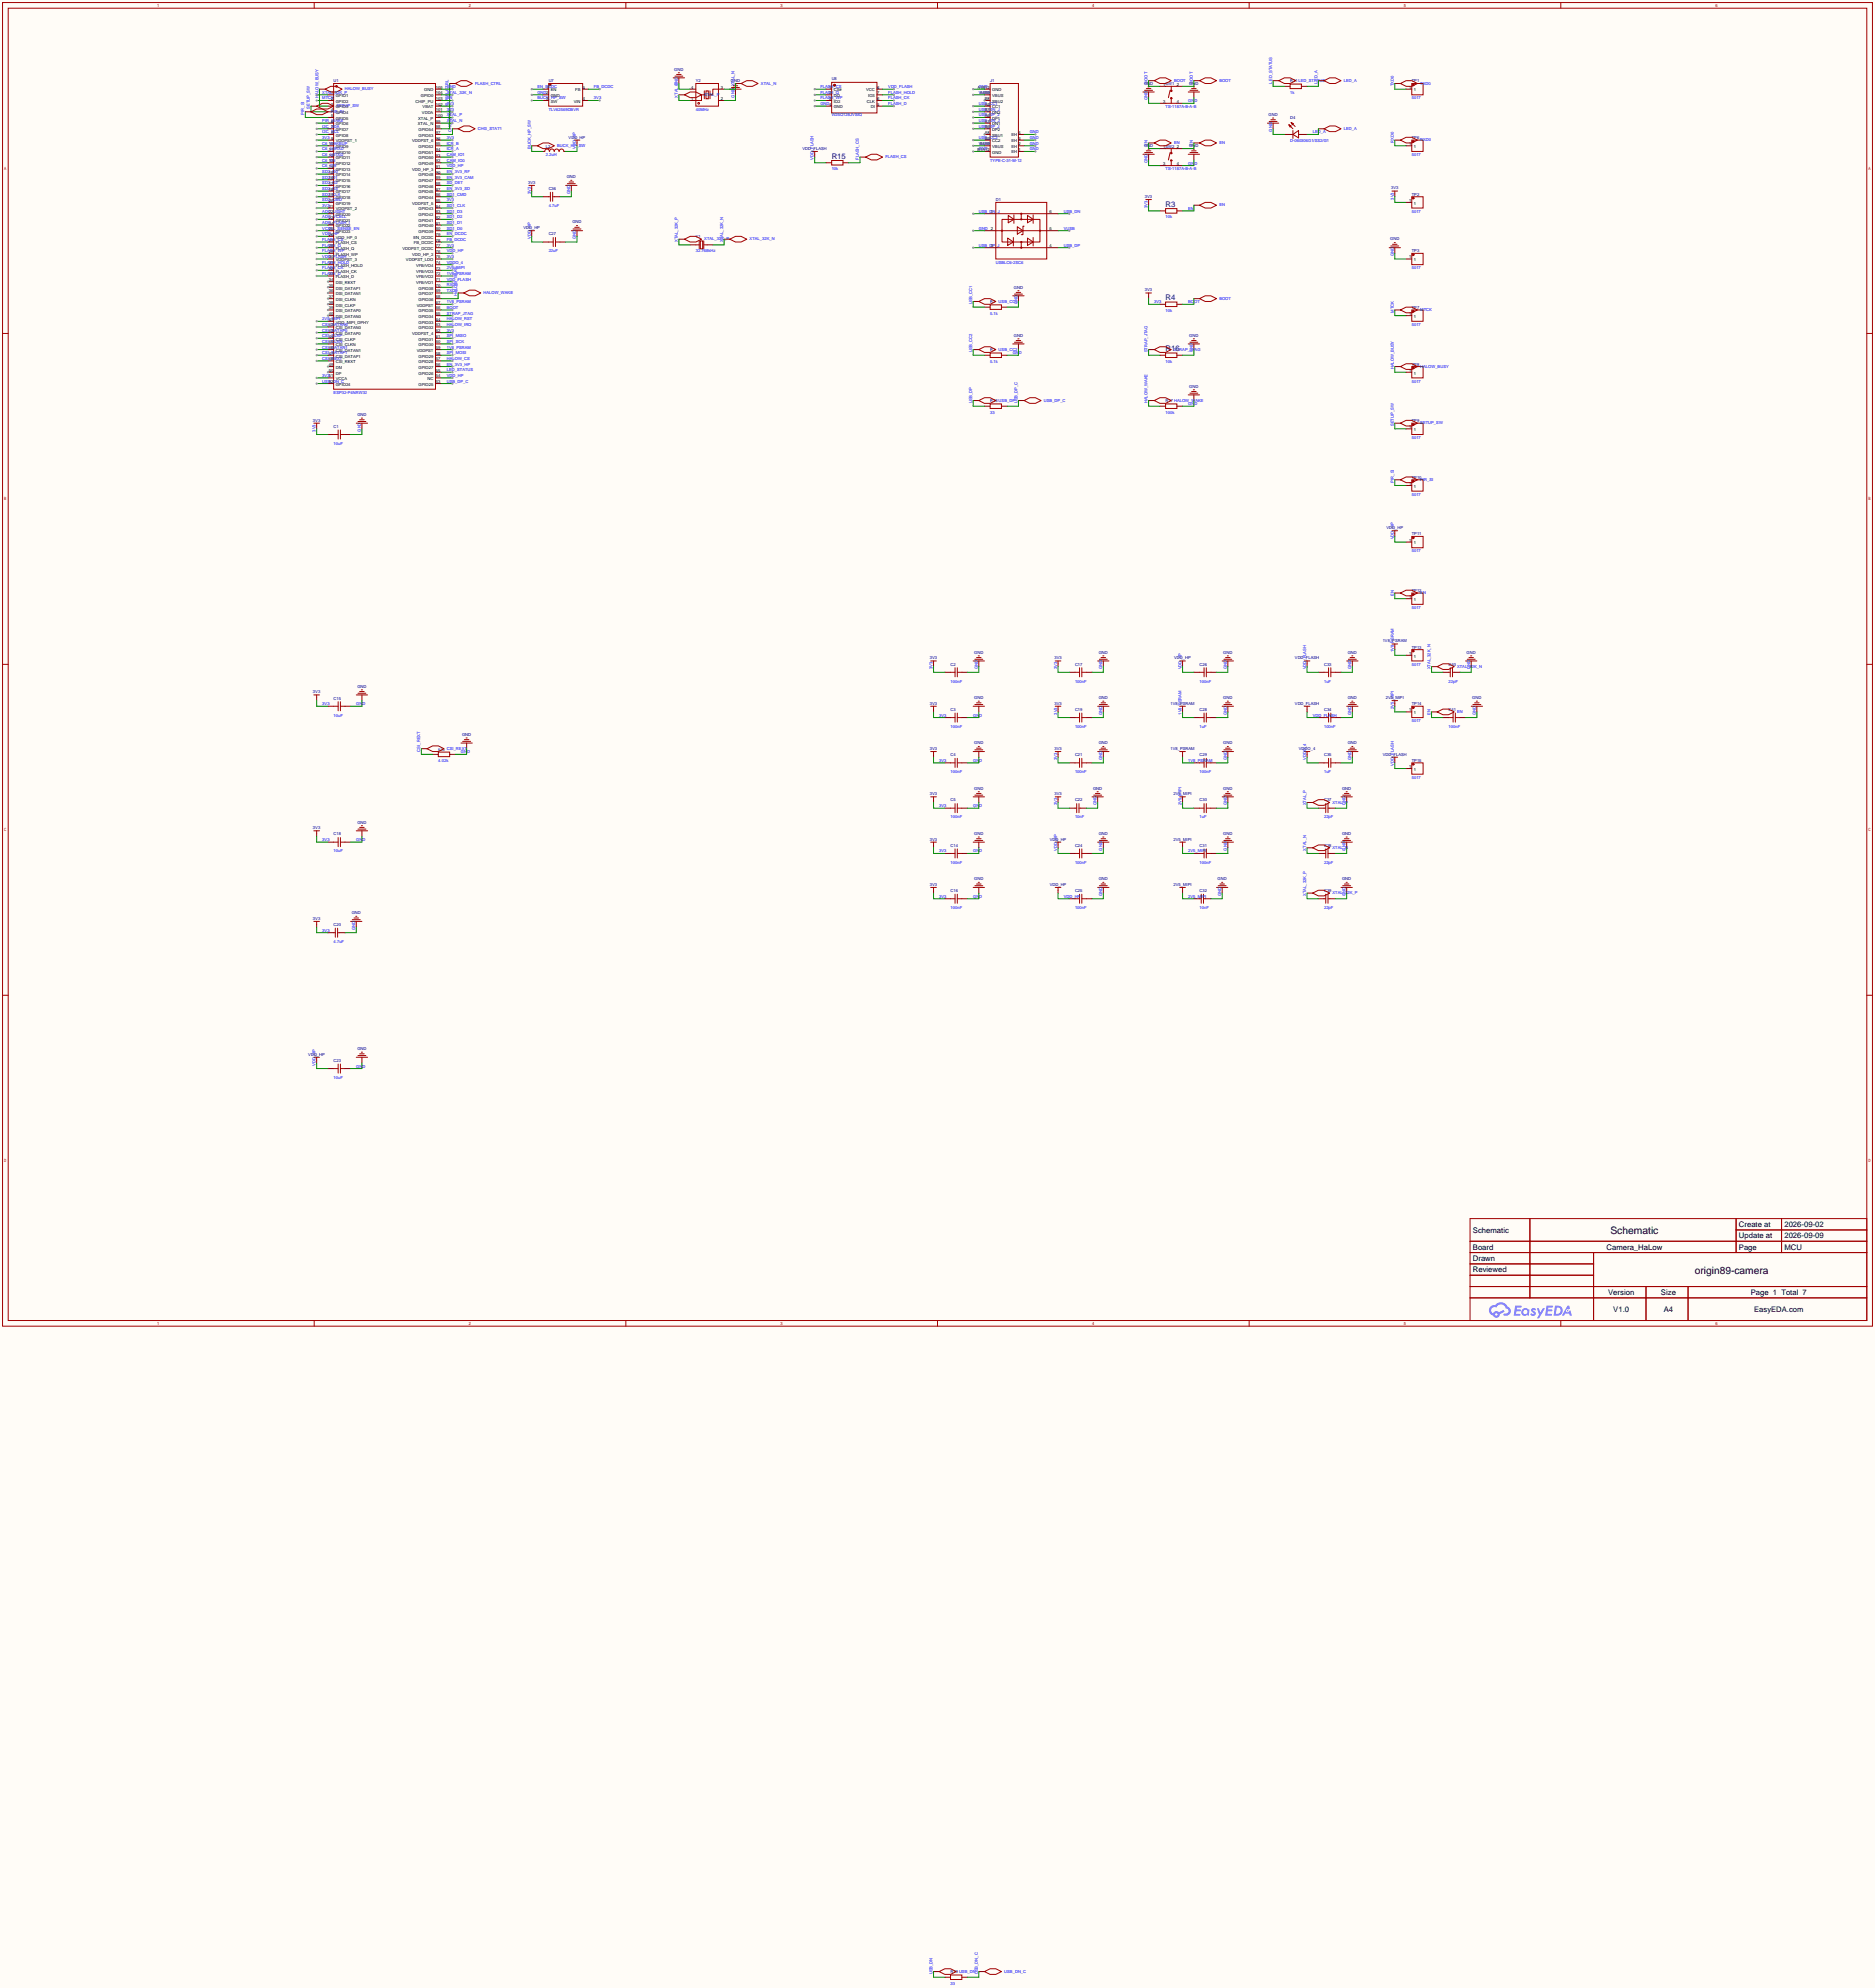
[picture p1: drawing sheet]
<svg xmlns="http://www.w3.org/2000/svg" width="842mm" height="892mm" viewBox="0 0 842 892" stroke-linecap="round" stroke-linejoin="round" font-family="sans-serif">
<defs><g id="words">
<g font-size="4.6">
<text x="722.7" y="553.7">Schematic</text>
<text x="760.6" y="571.4">origin89-camera</text>
</g>
<g font-size="3.5" fill="#000080">
<text x="373.3" y="71.3">R15</text>
<text x="523.1" y="92.9">R3</text>
<text x="523.1" y="134.8">R4</text>
<text x="523.1" y="157.7">R16</text>
</g>
<g font-size="3.5">
<text x="780.4" y="550.5">Create at</text>
<text x="800.8" y="550.5">2026-09-02</text>
<text x="661" y="553.1">Schematic</text>
<text x="780.4" y="555.6">Update at</text>
<text x="800.8" y="555.6">2026-09-09</text>
<text x="661" y="560.7">Board</text>
<text x="721" y="560.7">Camera_HaLow</text>
<text x="800.8" y="560.7">MCU</text>
<text x="661" y="565.8">Drawn</text>
<text x="661" y="570.9">Reviewed</text>
<text x="721.7" y="581">Version</text>
<text x="745.4" y="581">Size</text>
<text x="724" y="588.6">V1.0</text>
<text x="746.7" y="588.6">A4</text>
</g>
<g font-size="3.4">
<text x="780.4" y="560.7">Page</text>
<text x="785.8" y="581">Page 1 Total 7</text>
<text x="787.3" y="588.6">EasyEDA.com</text>
</g>
<g font-size="1.8" fill="#000080">
<text x="302.6" y="31.7">GND</text>
<text x="373.3" y="35.7">U8</text>
<text x="149.7" y="37">U1</text>
<text x="246.3" y="37">U7</text>
<text x="312.3" y="37">Y2</text>
<text x="328" y="36.7">GND</text>
<text x="444.4" y="37">J1</text>
<text x="513.4" y="38">GND</text>
<text x="533.8" y="38">GND</text>
<text x="579" y="37">R21 LED_STATUS</text>
<text x="633.6" y="37">TP1</text>
<text x="569.3" y="52">GND</text>
<text x="579" y="53.5">D4</text>
<text x="255.2" y="62.1">VDD_HP</text>
<text x="513.4" y="66">GND</text>
<text x="533.8" y="66">GND</text>
<text x="633.6" y="62.4">TP6</text>
<text x="245" y="66.2">L2</text>
<text x="360.2" y="67.2">VDD_FLASH</text>
<text x="237" y="82.5">3V3</text>
<text x="254.4" y="79.9">GND</text>
<text x="246.3" y="85.3">C36</text>
<text x="513.8" y="88.8">3V3</text>
<text x="624.3" y="85">3V3</text>
<text x="633.6" y="87.8">TP2</text>
<text x="446.9" y="90.3">D1</text>
<text x="256.9" y="100.2">GND</text>
<text x="234.9" y="102.8">VDD_HP</text>
<text x="246.3" y="105.6">C27</text>
<text x="312.3" y="106.9">Y1</text>
<text x="623.9" y="107.9">GND</text>
<text x="633.6" y="113.2">TP3</text>
<text x="455" y="129.5">GND</text>
<text x="513.8" y="130.7">3V3</text>
<text x="444.4" y="136.1">R1</text>
<text x="633.6" y="138.6">TP7</text>
<text x="455" y="151">GND</text>
<text x="533.8" y="151">GND</text>
<text x="444.4" y="157.7">R2</text>
<text x="633.6" y="164">TP8</text>
<text x="533.8" y="173.9">GND</text>
<text x="444.4" y="180.5">R18 USB_DP</text>
<text x="523.1" y="180.5">R17 HALOW_WAKE</text>
<text x="140.5" y="189.1">3V3</text>
<text x="149.7" y="191.9">C1</text>
<text x="160.4" y="186.6">GND</text>
<text x="633.6" y="189.4">TP9</text>
<text x="633.6" y="214.8">TP10</text>
<text x="622.2" y="237.4">VDD_HP</text>
<text x="633.6" y="240.2">TP11</text>
<text x="633.6" y="265.6">TP12</text>
<text x="437.2" y="293.3">GND</text>
<text x="493.1" y="293.3">GND</text>
<text x="549" y="293.3">GND</text>
<text x="604.9" y="293.3">GND</text>
<text x="620.5" y="288.2">1V8_PSRAM</text>
<text x="633.6" y="291">TP13</text>
<text x="658.2" y="293.3">GND</text>
<text x="417.3" y="295.8">3V3</text>
<text x="426.6" y="298.6">C2</text>
<text x="473.2" y="295.8">3V3</text>
<text x="482.5" y="298.6">C17</text>
<text x="527" y="295.8">VDD_HP</text>
<text x="538.4" y="298.6">C26</text>
<text x="581.2" y="295.8">VDD_FLASH</text>
<text x="594.2" y="298.6">C33</text>
<text x="650.1" y="298.6">C40</text>
<text x="140.5" y="311.1">3V3</text>
<text x="160.4" y="308.5">GND</text>
<text x="149.7" y="313.9">C15</text>
<text x="417.3" y="316.1">3V3</text>
<text x="437.2" y="313.6">GND</text>
<text x="473.2" y="316.1">3V3</text>
<text x="493.1" y="313.6">GND</text>
<text x="525.3" y="316.1">1V8_PSRAM</text>
<text x="549" y="313.6">GND</text>
<text x="581.2" y="316.1">VDD_FLASH</text>
<text x="604.9" y="313.6">GND</text>
<text x="621.9" y="313.6">2V5_MIPI</text>
<text x="633.6" y="316.4">TP14</text>
<text x="660.8" y="313.6">GND</text>
<text x="426.6" y="318.9">C3</text>
<text x="482.5" y="318.9">C19</text>
<text x="538.4" y="318.9">C28</text>
<text x="594.2" y="318.9">C34</text>
<text x="650.1" y="318.9">C41</text>
<text x="207.4" y="330.1">GND</text>
<text x="437.2" y="333.9">GND</text>
<text x="493.1" y="333.9">GND</text>
<text x="549" y="333.9">GND</text>
<text x="604.9" y="333.9">GND</text>
<text x="417.3" y="336.5">3V3</text>
<text x="426.6" y="339.3">C4</text>
<text x="473.2" y="336.5">3V3</text>
<text x="482.5" y="339.3">C21</text>
<text x="525.3" y="336.5">1V8_PSRAM</text>
<text x="538.4" y="339.3">C29</text>
<text x="582.9" y="336.5">VDDO_4</text>
<text x="594.2" y="339.3">C35</text>
<text x="620.5" y="339">VDD_FLASH</text>
<text x="633.6" y="341.8">TP15</text>
<text x="417.3" y="356.8">3V3</text>
<text x="426.6" y="359.6">C5</text>
<text x="437.2" y="354.2">GND</text>
<text x="473.2" y="356.8">3V3</text>
<text x="482.5" y="359.6">C22</text>
<text x="490.6" y="354.2">GND</text>
<text x="526.7" y="356.8">2V5_MIPI</text>
<text x="538.4" y="359.6">C30</text>
<text x="549" y="354.2">GND</text>
<text x="594.2" y="359.6">C37</text>
<text x="602.3" y="354.2">GND</text>
<text x="160.4" y="369.5">GND</text>
<text x="140.5" y="372">3V3</text>
<text x="149.7" y="374.8">C18</text>
<text x="417.3" y="377.1">3V3</text>
<text x="437.2" y="374.6">GND</text>
<text x="471.1" y="377.1">VDD_HP</text>
<text x="493.1" y="374.6">GND</text>
<text x="526.7" y="377.1">2V5_MIPI</text>
<text x="549" y="374.6">GND</text>
<text x="602.3" y="374.6">GND</text>
<text x="426.6" y="379.9">C14</text>
<text x="482.5" y="379.9">C24</text>
<text x="538.4" y="379.9">C31</text>
<text x="594.2" y="379.9">C38</text>
<text x="437.2" y="394.9">GND</text>
<text x="493.1" y="394.9">GND</text>
<text x="546.5" y="394.9">GND</text>
<text x="602.3" y="394.9">GND</text>
<text x="417.3" y="397.4">3V3</text>
<text x="426.6" y="400.2">C16</text>
<text x="471.1" y="397.4">VDD_HP</text>
<text x="482.5" y="400.2">C25</text>
<text x="526.7" y="397.4">2V5_MIPI</text>
<text x="538.4" y="400.2">C32</text>
<text x="594.2" y="400.2">C39</text>
<text x="140.5" y="412.7">3V3</text>
<text x="157.8" y="410.1">GND</text>
<text x="149.7" y="415.5">C20</text>
<text x="138.4" y="473.6">VDD_HP</text>
<text x="160.4" y="471.1">GND</text>
<text x="149.7" y="476.4">C23</text>
<text x="426.6" y="885.4">R19 USB_DN</text>
</g>
<g font-size="1.8" fill="#00f">
<text x="154.8" y="40.6">HALOW_BUSY</text>
<text x="200.5" y="39.5">GND</text>
<text x="213.2" y="38">FLASH_CTRL</text>
<text x="241.2" y="39.5">EN_DCDC</text>
<text x="266.6" y="39.5">FB_DCDC</text>
<text x="304.2" y="38.7" transform="rotate(-90 304.2 38.7)">GND</text>
<text x="329.6" y="38.7" transform="rotate(-90 329.6 38.7)">XTAL_N</text>
<text x="341.5" y="38">XTAL_N</text>
<text x="368.2" y="39.5">FLASH_CS</text>
<text x="398.7" y="39.5">VDD_FLASH</text>
<text x="439.3" y="39.5">GND</text>
<text x="515" y="37.5" transform="rotate(-90 515 37.5)">BOOT</text>
<text x="526.9" y="36.7">BOOT</text>
<text x="535.4" y="37.5" transform="rotate(-90 535.4 37.5)">BOOT</text>
<text x="547.2" y="36.7">BOOT</text>
<text x="570.9" y="37.5" transform="rotate(-90 570.9 37.5)">LED_STATUS</text>
<text x="591.2" y="37.5" transform="rotate(-90 591.2 37.5)">LED_A</text>
<text x="603.1" y="36.7">LED_A</text>
<text x="625.5" y="38.7" transform="rotate(-90 625.5 38.7)">TXD0</text>
<text x="637.4" y="38">TXD0</text>
<text x="142.9" y="43.8" transform="rotate(-90 142.9 43.8)">HALOW_BUSY</text>
<text x="144.7" y="44.6">MTCK</text>
<text x="144.7" y="42.1">XTAL_32K_P</text>
<text x="200.5" y="47.2">3V3</text>
<text x="200.5" y="42.1">XTAL_32K_N</text>
<text x="200.5" y="44.6">EN</text>
<text x="201.3" y="47.6" transform="rotate(-90 201.3 47.6)">FLASH_CTRL</text>
<text x="241.2" y="44.6">BUCK_HP_SW</text>
<text x="241.2" y="42.1">GND2</text>
<text x="266.6" y="44.6">3V3</text>
<text x="304.2" y="43.8" transform="rotate(-90 304.2 43.8)">XTAL_P</text>
<text x="316.1" y="43.1">XTAL_P</text>
<text x="329.6" y="43.8" transform="rotate(-90 329.6 43.8)">GND</text>
<text x="368.2" y="42.1">FLASH_Q</text>
<text x="368.2" y="44.6">FLASH_WP</text>
<text x="368.2" y="47.2">GND4</text>
<text x="398.7" y="42.1">FLASH_HOLD</text>
<text x="398.7" y="44.6">FLASH_CK</text>
<text x="398.7" y="47.2">FLASH_D</text>
<text x="439.3" y="47.2">USB_CC1</text>
<text x="439.3" y="42.1">VUSB</text>
<text x="515" y="45.1" transform="rotate(-90 515 45.1)">GND</text>
<text x="533.3" y="45.9">GND</text>
<text x="579" y="42.1">1k</text>
<text x="633.6" y="44.6">5017</text>
<text x="136.6" y="51.4" transform="rotate(-90 136.6 51.4)">PIR_SI</text>
<text x="139.1" y="48.9" transform="rotate(-90 139.1 48.9)">SETUP_SW</text>
<text x="148.5" y="50.7">PIR_SI</text>
<text x="151" y="48.2">SETUP_SW</text>
<text x="200.5" y="49.7">3V3</text>
<text x="200.5" y="52.2">XTAL_P</text>
<text x="246.3" y="49.7">TLV62569DBVR</text>
<text x="312.3" y="49.7">40MHz</text>
<text x="373.3" y="52.2">W25Q128JVSIQ</text>
<text x="439.3" y="52.2">USB_DP_J</text>
<text x="439.3" y="49.7">USB_DN_J</text>
<text x="523.1" y="48.4">TS-1187A-B-A-B</text>
<text x="144.7" y="57.3">I2C_SDA</text>
<text x="144.7" y="59.9">I2C_SCL</text>
<text x="144.7" y="54.8">PIR_WAKE</text>
<text x="200.5" y="54.8">XTAL_N</text>
<text x="202.6" y="59.1" transform="rotate(-90 202.6 59.1)">CHG_STAT1</text>
<text x="214.5" y="58.3">CHG_STAT1</text>
<text x="439.3" y="57.3">USB_DP_J</text>
<text x="439.3" y="54.8">USB_DN_J</text>
<text x="462.2" y="59.9">GND</text>
<text x="570.9" y="59.1" transform="rotate(-90 570.9 59.1)">GND</text>
<text x="589.2" y="59.9">LED_A</text>
<text x="603.1" y="58.3">LED_A</text>
<text x="144.7" y="64.9">C6_WAKEUP</text>
<text x="144.7" y="62.4">3V3</text>
<text x="200.5" y="64.9">ICR_B</text>
<text x="200.5" y="62.4">3V3</text>
<text x="250.1" y="66">BUCK_HP_SW</text>
<text x="439.3" y="64.9">VUSB</text>
<text x="439.3" y="62.4">USB_CC2</text>
<text x="462.2" y="64.9">GND</text>
<text x="462.2" y="62.4">GND</text>
<text x="515" y="65.4" transform="rotate(-90 515 65.4)">EN</text>
<text x="526.9" y="64.7">EN</text>
<text x="535.4" y="65.4" transform="rotate(-90 535.4 65.4)">EN</text>
<text x="547.2" y="64.7">EN</text>
<text x="579" y="63.7">D-060306G1/SS2/G1</text>
<text x="625.5" y="64.1" transform="rotate(-90 625.5 64.1)">RXD0</text>
<text x="637.4" y="63.4">RXD0</text>
<text x="144.7" y="67.5">C6_U0RXD</text>
<text x="144.7" y="70">C6_U0TXD</text>
<text x="200.5" y="70">CAM_IO1</text>
<text x="200.5" y="67.5">ICR_A</text>
<text x="238.2" y="66.7" transform="rotate(-90 238.2 66.7)">BUCK_HP_SW</text>
<text x="245" y="70">2.2uH</text>
<text x="258.5" y="66.7" transform="rotate(-90 258.5 66.7)">VDD_HP</text>
<text x="365.2" y="71.8" transform="rotate(-90 365.2 71.8)">VDD_FLASH</text>
<text x="385.5" y="71.8" transform="rotate(-90 385.5 71.8)">FLASH_CS</text>
<text x="397.4" y="71">FLASH_CS</text>
<text x="439.3" y="67.5">GND</text>
<text x="462.2" y="67.5">GND</text>
<text x="633.6" y="70">5017</text>
<text x="144.7" y="72.6">C6_EN</text>
<text x="144.7" y="75.1">C6_IO9</text>
<text x="144.7" y="77.6">SD2_D0</text>
<text x="200.5" y="77.6">EN_3V3_RF</text>
<text x="200.5" y="72.6">CAM_IO0</text>
<text x="200.5" y="75.1">VDD_HP</text>
<text x="373.3" y="76.4">10k</text>
<text x="444.4" y="72.6">TYPE-C-31-M-12</text>
<text x="515" y="73" transform="rotate(-90 515 73)">GND</text>
<text x="523.1" y="76.4">TS-1187A-B-A-B</text>
<text x="533.3" y="73.8">GND</text>
<text x="144.7" y="80.2">SD2_D1</text>
<text x="144.7" y="82.7">SD2_D2</text>
<text x="200.5" y="82.7">SD_DET</text>
<text x="200.5" y="80.2">EN_3V3_CAM</text>
<text x="144.7" y="85.3">SD2_D3</text>
<text x="144.7" y="87.8">SD2_CLK</text>
<text x="200.5" y="87.8">SD1_CMD</text>
<text x="200.5" y="85.3">EN_3V3_SD</text>
<text x="238.2" y="87" transform="rotate(-90 238.2 87)">3V3</text>
<text x="256" y="87" transform="rotate(-90 256 87)">GND</text>
<text x="625.5" y="89.5" transform="rotate(-90 625.5 89.5)">3V3</text>
<text x="144.7" y="90.3">SD2_CMD</text>
<text x="144.7" y="95.4">ADC_LIGHT</text>
<text x="144.7" y="92.9">3V321</text>
<text x="200.5" y="95.4">SD1_D3</text>
<text x="200.5" y="92.9">SD1_CLK</text>
<text x="200.5" y="90.3">3V3</text>
<text x="246.3" y="92.9">4.7uF</text>
<text x="439.3" y="95.4">USB_DN_J</text>
<text x="477.4" y="95.4">USB_DN</text>
<text x="515" y="93.3" transform="rotate(-90 515 93.3)">3V3</text>
<text x="533.3" y="94.2">EN</text>
<text x="547.2" y="92.6">EN</text>
<text x="633.6" y="95.4">5017</text>
<text x="144.7" y="98">ADC_VCELL</text>
<text x="144.7" y="100.5">ADC_FLASH_I</text>
<text x="200.5" y="100.5">SD1_D1</text>
<text x="200.5" y="98">SD1_D2</text>
<text x="523.1" y="98">10k</text>
<text x="144.7" y="103">VCELL_SENSE_EN</text>
<text x="144.7" y="105.6">VDD_HP</text>
<text x="200.5" y="105.6">EN_DCDC</text>
<text x="200.5" y="103">SD1_D0</text>
<text x="238.2" y="107.3" transform="rotate(-90 238.2 107.3)">VDD_HP</text>
<text x="258.5" y="107.3" transform="rotate(-90 258.5 107.3)">GND</text>
<text x="316.1" y="107.9">XTAL_32K_P</text>
<text x="336.4" y="107.9">XTAL_32K_N</text>
<text x="439.3" y="103">GND 2</text>
<text x="477.4" y="103">VUSB</text>
<text x="144.7" y="108.1">FLASH_CS</text>
<text x="144.7" y="110.7">FLASH_Q</text>
<text x="144.7" y="113.2">FLASH_WP</text>
<text x="200.5" y="108.1">FB_DCDC</text>
<text x="200.5" y="110.7">3V3</text>
<text x="200.5" y="113.2">VDD_HP</text>
<text x="246.3" y="113.2">22uF</text>
<text x="304.2" y="108.6" transform="rotate(-90 304.2 108.6)">XTAL_32K_P</text>
<text x="312.3" y="113.2">32.768kHz</text>
<text x="324.5" y="108.6" transform="rotate(-90 324.5 108.6)">XTAL_32K_N</text>
<text x="439.3" y="110.7">USB_DP_J</text>
<text x="477.4" y="110.7">USB_DP</text>
<text x="144.7" y="118.3">FLASH_HOLD</text>
<text x="144.7" y="115.7">VDD_FLASH</text>
<text x="200.5" y="115.7">3V3</text>
<text x="200.5" y="118.3">VDDO_4</text>
<text x="446.9" y="118.3">USBLC6-2SC6</text>
<text x="625.5" y="114.9" transform="rotate(-90 625.5 114.9)">GND</text>
<text x="144.7" y="120.8">FLASH_CK</text>
<text x="144.7" y="123.4">FLASH_D</text>
<text x="200.5" y="123.4">1V8_PSRAM</text>
<text x="200.5" y="120.8">2V5_MIPI</text>
<text x="200.5" y="125.9">VDD_FLASH</text>
<text x="633.6" y="120.8">5017</text>
<text x="200.5" y="131">TXD0</text>
<text x="200.5" y="128.4">RXD0</text>
<text x="217" y="132">HALOW_WAKE</text>
<text x="200.5" y="136.1">1V8_PSRAM</text>
<text x="205.2" y="132.7" transform="rotate(-90 205.2 132.7)">HALOW_WAKE</text>
<text x="436.3" y="136.5" transform="rotate(-90 436.3 136.5)">USB_CC1</text>
<text x="448.2" y="135.8">USB_CC1</text>
<text x="456.6" y="136.5" transform="rotate(-90 456.6 136.5)">GND</text>
<text x="518" y="136.1">3V3</text>
<text x="533.3" y="136.1">BOOT</text>
<text x="547.2" y="134.5">BOOT</text>
<text x="144.7" y="143.7">2V5_MIPI</text>
<text x="200.5" y="143.7">HALOW_RST</text>
<text x="200.5" y="141.1">STRAP_JTAG</text>
<text x="200.5" y="138.6">BOOT</text>
<text x="444.4" y="141.1">5.1k</text>
<text x="523.1" y="139.9">10k</text>
<text x="625.5" y="140.3" transform="rotate(-90 625.5 140.3)">MTCK</text>
<text x="637.4" y="139.6">MTCK</text>
<text x="144.7" y="146.2">CSI_DATAN0</text>
<text x="144.7" y="148.8">CSI_DATAP0</text>
<text x="200.5" y="146.2">HALOW_IRQ</text>
<text x="200.5" y="148.8">3V3</text>
<text x="633.6" y="146.2">5017</text>
<text x="144.7" y="151.3">CSI_CLKP</text>
<text x="144.7" y="153.8">CSI_CLKN</text>
<text x="200.5" y="153.8">SPI_SCK</text>
<text x="200.5" y="151.3">SPI_MISO</text>
<text x="144.7" y="156.4">CSI_DATAN1</text>
<text x="144.7" y="158.9">CSI_DATAP1</text>
<text x="144.7" y="161.5">CSI_REXT</text>
<text x="200.5" y="161.5">HALOW_CS</text>
<text x="200.5" y="158.9">SPI_MOSI</text>
<text x="200.5" y="156.4">1V8_PSRAM</text>
<text x="436.3" y="158.1" transform="rotate(-90 436.3 158.1)">USB_CC2</text>
<text x="448.2" y="157.4">USB_CC2</text>
<text x="454.5" y="158.9">GND</text>
<text x="515" y="158.1" transform="rotate(-90 515 158.1)">STRAP_JTAG</text>
<text x="526.9" y="157.4">STRAP_JTAG</text>
<text x="535.4" y="158.1" transform="rotate(-90 535.4 158.1)">GND</text>
<text x="200.5" y="166.5">LED_STATUS</text>
<text x="200.5" y="164">EN_3V3_HP</text>
<text x="444.4" y="162.7">5.1k</text>
<text x="523.1" y="162.7">10k</text>
<text x="625.5" y="165.7" transform="rotate(-90 625.5 165.7)">HALOW_BUSY</text>
<text x="637.4" y="165">HALOW_BUSY</text>
<text x="144.7" y="171.6">USB_DN_C</text>
<text x="144.7" y="169.1">3V351</text>
<text x="200.5" y="171.6">USB_DP_C</text>
<text x="200.5" y="169.1">VDD_HP</text>
<text x="633.6" y="171.6">5017</text>
<text x="149.7" y="176.7">ESP32-P4NRW32</text>
<text x="436.3" y="181" transform="rotate(-90 436.3 181)">USB_DP</text>
<text x="444.4" y="185.6">33</text>
<text x="456.6" y="181" transform="rotate(-90 456.6 181)">USB_DP_C</text>
<text x="468.5" y="180.3">USB_DP_C</text>
<text x="515" y="181" transform="rotate(-90 515 181)">HALOW_WAKE</text>
<text x="523.1" y="185.6">100k</text>
<text x="533.3" y="181.8">GND</text>
<text x="625.5" y="191.1" transform="rotate(-90 625.5 191.1)">SETUP_SW</text>
<text x="637.4" y="190.4">SETUP_SW</text>
<text x="141.7" y="193.7" transform="rotate(-90 141.7 193.7)">3V3</text>
<text x="162" y="193.7" transform="rotate(-90 162 193.7)">GND</text>
<text x="633.6" y="197">5017</text>
<text x="149.7" y="199.6">10uF</text>
<text x="637.4" y="215.8">PIR_SI</text>
<text x="625.5" y="216.5" transform="rotate(-90 625.5 216.5)">PIR_SI</text>
<text x="633.6" y="222.4">5017</text>
<text x="625.5" y="241.9" transform="rotate(-90 625.5 241.9)">VDD_HP</text>
<text x="633.6" y="247.8">5017</text>
<text x="625.5" y="267.3" transform="rotate(-90 625.5 267.3)">EN</text>
<text x="637.4" y="266.6">EN</text>
<text x="633.6" y="273.2">5017</text>
<text x="625.5" y="292.7" transform="rotate(-90 625.5 292.7)">1V8_PSRAM</text>
<text x="633.6" y="298.6">5017</text>
<text x="653.9" y="299.6">XTAL_32K_N</text>
<text x="418.5" y="300.4" transform="rotate(-90 418.5 300.4)">3V3</text>
<text x="438.8" y="300.4" transform="rotate(-90 438.8 300.4)">GND</text>
<text x="474.4" y="300.4" transform="rotate(-90 474.4 300.4)">3V3</text>
<text x="494.7" y="300.4" transform="rotate(-90 494.7 300.4)">GND</text>
<text x="530.3" y="300.4" transform="rotate(-90 530.3 300.4)">VDD_HP</text>
<text x="550.6" y="300.4" transform="rotate(-90 550.6 300.4)">GND</text>
<text x="586.2" y="300.4" transform="rotate(-90 586.2 300.4)">VDD_FLASH</text>
<text x="606.5" y="300.4" transform="rotate(-90 606.5 300.4)">GND</text>
<text x="642" y="300.4" transform="rotate(-90 642 300.4)">XTAL_32K_N</text>
<text x="659.8" y="300.4" transform="rotate(-90 659.8 300.4)">GND</text>
<text x="426.6" y="306.2">100nF</text>
<text x="482.5" y="306.2">100nF</text>
<text x="538.4" y="306.2">100nF</text>
<text x="594.2" y="306.2">1uF</text>
<text x="650.1" y="306.2">22pF</text>
<text x="144.7" y="316.4">3V3</text>
<text x="159.9" y="316.4">GND</text>
<text x="149.7" y="321.5">10uF</text>
<text x="421.5" y="321.5">3V3</text>
<text x="436.8" y="321.5">GND</text>
<text x="474.4" y="320.7" transform="rotate(-90 474.4 320.7)">3V3</text>
<text x="494.7" y="320.7" transform="rotate(-90 494.7 320.7)">GND</text>
<text x="530.3" y="320.7" transform="rotate(-90 530.3 320.7)">1V8_PSRAM</text>
<text x="550.6" y="320.7" transform="rotate(-90 550.6 320.7)">GND</text>
<text x="589.2" y="321.5">VDD_FLASH</text>
<text x="606.5" y="320.7" transform="rotate(-90 606.5 320.7)">GND</text>
<text x="625.5" y="318.1" transform="rotate(-90 625.5 318.1)">2V5_MIPI</text>
<text x="642" y="320.7" transform="rotate(-90 642 320.7)">EN</text>
<text x="653.9" y="320">EN</text>
<text x="662.4" y="320.7" transform="rotate(-90 662.4 320.7)">GND</text>
<text x="426.6" y="326.6">100nF</text>
<text x="482.5" y="326.6">100nF</text>
<text x="538.4" y="326.6">1uF</text>
<text x="594.2" y="326.6">100nF</text>
<text x="633.6" y="324">5017</text>
<text x="650.1" y="326.6">100nF</text>
<text x="188.6" y="337.2" transform="rotate(-90 188.6 337.2)">CSI_REXT</text>
<text x="196.7" y="341.8">4.02k</text>
<text x="200.5" y="336.5">CSI_REXT</text>
<text x="206.9" y="338">GND</text>
<text x="421.5" y="341.8">3V3</text>
<text x="436.8" y="341.8">GND</text>
<text x="474.4" y="341" transform="rotate(-90 474.4 341)">3V3</text>
<text x="494.7" y="341" transform="rotate(-90 494.7 341)">GND</text>
<text x="533.3" y="341.8">1V8_PSRAM</text>
<text x="550.6" y="341" transform="rotate(-90 550.6 341)">GND</text>
<text x="586.2" y="341" transform="rotate(-90 586.2 341)">VDDO_4</text>
<text x="606.5" y="341" transform="rotate(-90 606.5 341)">GND</text>
<text x="426.6" y="346.9">100nF</text>
<text x="482.5" y="346.9">100nF</text>
<text x="538.4" y="346.9">100nF</text>
<text x="594.2" y="346.9">1uF</text>
<text x="625.5" y="343.5" transform="rotate(-90 625.5 343.5)">VDD_FLASH</text>
<text x="633.6" y="349.4">5017</text>
<text x="421.5" y="362.1">3V3</text>
<text x="436.8" y="362.1">GND</text>
<text x="474.4" y="361.3" transform="rotate(-90 474.4 361.3)">3V3</text>
<text x="492.2" y="361.3" transform="rotate(-90 492.2 361.3)">GND</text>
<text x="530.3" y="361.3" transform="rotate(-90 530.3 361.3)">2V5_MIPI</text>
<text x="550.6" y="361.3" transform="rotate(-90 550.6 361.3)">GND</text>
<text x="586.2" y="361.3" transform="rotate(-90 586.2 361.3)">XTAL_P</text>
<text x="598" y="360.6">XTAL_P</text>
<text x="603.9" y="361.3" transform="rotate(-90 603.9 361.3)">GND</text>
<text x="426.6" y="367.2">100nF</text>
<text x="482.5" y="367.2">10nF</text>
<text x="538.4" y="367.2">1uF</text>
<text x="594.2" y="367.2">22pF</text>
<text x="144.7" y="377.4">3V3</text>
<text x="159.9" y="377.4">GND</text>
<text x="149.7" y="382.4">10uF</text>
<text x="421.5" y="382.4">3V3</text>
<text x="436.8" y="382.4">GND</text>
<text x="474.4" y="381.6" transform="rotate(-90 474.4 381.6)">VDD_HP</text>
<text x="494.7" y="381.6" transform="rotate(-90 494.7 381.6)">GND</text>
<text x="533.3" y="382.4">2V5_MIPI</text>
<text x="550.6" y="381.6" transform="rotate(-90 550.6 381.6)">GND</text>
<text x="586.2" y="381.6" transform="rotate(-90 586.2 381.6)">XTAL_N</text>
<text x="598" y="380.9">XTAL_N</text>
<text x="603.9" y="381.6" transform="rotate(-90 603.9 381.6)">GND</text>
<text x="426.6" y="387.5">100nF</text>
<text x="482.5" y="387.5">100nF</text>
<text x="538.4" y="387.5">100nF</text>
<text x="594.2" y="387.5">22pF</text>
<text x="494.7" y="402" transform="rotate(-90 494.7 402)">GND</text>
<text x="548.1" y="402" transform="rotate(-90 548.1 402)">GND</text>
<text x="586.2" y="402" transform="rotate(-90 586.2 402)">XTAL_32K_P</text>
<text x="598" y="401.2">XTAL_32K_P</text>
<text x="603.9" y="402" transform="rotate(-90 603.9 402)">GND</text>
<text x="421.5" y="402.8">3V3</text>
<text x="426.6" y="407.8">100nF</text>
<text x="436.8" y="402.8">GND</text>
<text x="477.4" y="402.8">VDD_HP</text>
<text x="482.5" y="407.8">100nF</text>
<text x="533.3" y="402.8">2V5_MIPI</text>
<text x="538.4" y="407.8">10nF</text>
<text x="594.2" y="407.8">22pF</text>
<text x="144.7" y="418">3V3</text>
<text x="159.4" y="417.2" transform="rotate(-90 159.4 417.2)">GND</text>
<text x="149.7" y="423.1">4.7uF</text>
<text x="141.7" y="478.2" transform="rotate(-90 141.7 478.2)">VDD_HP</text>
<text x="159.9" y="479">GND</text>
<text x="149.7" y="484">10uF</text>
<text x="418.5" y="885.8" transform="rotate(-90 418.5 885.8)">USB_DN</text>
<text x="438.8" y="885.8" transform="rotate(-90 438.8 885.8)">USB_DN_C</text>
<text x="450.7" y="885.1">USB_DN_C</text>
<text x="426.6" y="890.4">33</text>
</g>
<g font-size="1.8">
<text x="190.4" y="41">GND</text>
<text x="195.6" y="39.8">105</text>
<text x="245.1" y="39.8">1</text>
<text x="247.2" y="41">EN</text>
<text x="258.2" y="41">FB</text>
<text x="261.6" y="39.8">5</text>
<text x="310.3" y="39.8">4</text>
<text x="323.5" y="39.8">3</text>
<text x="372.1" y="39.8">1</text>
<text x="374.2" y="41">CS#</text>
<text x="388.7" y="41">VCC</text>
<text x="393.7" y="39.8">8</text>
<text x="438.7" y="39.8">A1B12</text>
<text x="445.3" y="41">GND</text>
<text x="522.1" y="38.5">1SW1</text>
<text x="528.2" y="38.5">2</text>
<text x="632.4" y="39.8">1</text>
<text x="634.5" y="41">1</text>
<text x="148.6" y="42.3">1</text>
<text x="148.6" y="44.9">2</text>
<text x="148.6" y="47.4">3</text>
<text x="150.7" y="43.6">GPIO1</text>
<text x="150.7" y="46.1">GPIO2</text>
<text x="186.5" y="46.1">CHIP_PU</text>
<text x="188.9" y="43.6">GPIO0</text>
<text x="195.6" y="47.4">102</text>
<text x="195.6" y="44.9">103</text>
<text x="195.6" y="42.3">104</text>
<text x="245.1" y="44.9">3</text>
<text x="247.2" y="43.6">GND</text>
<text x="247.2" y="46.1">SW</text>
<text x="257.5" y="46.1">VIN</text>
<text x="261.6" y="44.9">4</text>
<text x="310.3" y="44.9">1</text>
<text x="323.5" y="44.9">2</text>
<text x="372.1" y="42.3">2</text>
<text x="372.1" y="44.9">3</text>
<text x="374.2" y="43.6">DO</text>
<text x="374.2" y="46.1">IO2</text>
<text x="389" y="46.1">CLK</text>
<text x="389.7" y="43.6">IO3</text>
<text x="393.7" y="47.4">5</text>
<text x="393.7" y="44.9">6</text>
<text x="393.7" y="42.3">7</text>
<text x="439.7" y="42.3">A4B9</text>
<text x="442" y="44.9">B8</text>
<text x="442" y="47.4">A5</text>
<text x="445.3" y="43.6">VBUS</text>
<text x="445.3" y="46.1">SBU2</text>
<text x="522.1" y="46.1">3</text>
<text x="528.2" y="46.1">4</text>
<text x="148.6" y="49.9">4</text>
<text x="148.6" y="52.5">5</text>
<text x="150.7" y="48.7">GPIO3</text>
<text x="150.7" y="51.2">GPIO4</text>
<text x="150.7" y="53.7">GPIO5</text>
<text x="187.6" y="53.7">XTAL_P</text>
<text x="189.4" y="51.2">VDDA</text>
<text x="189.7" y="48.7">VBAT</text>
<text x="195.6" y="52.5">100</text>
<text x="195.6" y="49.9">101</text>
<text x="374.2" y="48.7">GND</text>
<text x="390.8" y="48.7">DI</text>
<text x="442" y="49.9">B7</text>
<text x="442" y="52.5">A6</text>
<text x="445.3" y="48.7">CC1</text>
<text x="445.3" y="51.2">DN2</text>
<text x="445.3" y="53.7">DP1</text>
<text x="148.6" y="55">6</text>
<text x="148.6" y="57.6">7</text>
<text x="150.7" y="56.3">GPIO6</text>
<text x="150.7" y="58.8">GPIO7</text>
<text x="187.5" y="56.3">XTAL_N</text>
<text x="187.8" y="58.8">GPIO54</text>
<text x="195.6" y="57.6">98</text>
<text x="195.6" y="55">99</text>
<text x="442" y="55">A7</text>
<text x="442" y="57.6">B6</text>
<text x="445.3" y="56.3">DN1</text>
<text x="445.3" y="58.8">DP2</text>
<text x="147.6" y="65.2">10</text>
<text x="148.6" y="60.1">8</text>
<text x="148.6" y="62.6">9</text>
<text x="150.7" y="61.4">GPIO8</text>
<text x="150.7" y="63.9">VDDPST_1</text>
<text x="185" y="63.9">VDDPST_6</text>
<text x="187.8" y="61.4">GPIO53</text>
<text x="195.6" y="65.2">95</text>
<text x="195.6" y="62.6">96</text>
<text x="195.6" y="60.1">97</text>
<text x="439.7" y="65.2">B4A9</text>
<text x="442" y="60.1">A8</text>
<text x="442" y="62.6">B5</text>
<text x="445.3" y="61.4">SBU1</text>
<text x="445.3" y="63.9">CC2</text>
<text x="454" y="61.1">EH</text>
<text x="454" y="63.7">EH</text>
<text x="457.1" y="60.1">4</text>
<text x="457.1" y="62.6">3</text>
<text x="457.1" y="65.2">2</text>
<text x="632.4" y="65.2">1</text>
<text x="147.6" y="67.7">11</text>
<text x="147.6" y="70.3">12</text>
<text x="150.7" y="66.4">GPIO9</text>
<text x="150.7" y="69">GPIO10</text>
<text x="150.7" y="71.5">GPIO11</text>
<text x="187.8" y="71.5">GPIO50</text>
<text x="187.8" y="69">GPIO51</text>
<text x="187.8" y="66.4">GPIO52</text>
<text x="195.6" y="70.3">93</text>
<text x="195.6" y="67.7">94</text>
<text x="438.7" y="67.7">B1A12</text>
<text x="445.3" y="66.4">VBUS</text>
<text x="445.3" y="69">GND</text>
<text x="454" y="66.2">EH</text>
<text x="454" y="68.7">EH</text>
<text x="457.1" y="67.7">1</text>
<text x="522.1" y="66.4">1SW2</text>
<text x="528.2" y="66.4">2</text>
<text x="634.5" y="66.4">1</text>
<text x="147.6" y="72.8">13</text>
<text x="147.6" y="75.3">14</text>
<text x="147.6" y="77.9">15</text>
<text x="150.7" y="74.1">GPIO12</text>
<text x="150.7" y="76.6">GPIO13</text>
<text x="185" y="76.6">VDD_HP_3</text>
<text x="187.8" y="74.1">GPIO49</text>
<text x="195.6" y="77.9">90</text>
<text x="195.6" y="75.3">91</text>
<text x="195.6" y="72.8">92</text>
<text x="522.1" y="74.1">3</text>
<text x="528.2" y="74.1">4</text>
<text x="147.6" y="80.4">16</text>
<text x="147.6" y="83">17</text>
<text x="150.7" y="79.1">GPIO14</text>
<text x="150.7" y="81.7">GPIO15</text>
<text x="187.8" y="81.7">GPIO47</text>
<text x="187.8" y="79.1">GPIO48</text>
<text x="195.6" y="83">88</text>
<text x="195.6" y="80.4">89</text>
<text x="147.6" y="85.5">18</text>
<text x="147.6" y="88">19</text>
<text x="150.7" y="84.2">GPIO16</text>
<text x="150.7" y="86.8">GPIO17</text>
<text x="150.7" y="89.3">GPIO18</text>
<text x="187.8" y="89.3">GPIO44</text>
<text x="187.8" y="86.8">GPIO45</text>
<text x="187.8" y="84.2">GPIO46</text>
<text x="195.6" y="88">86</text>
<text x="195.6" y="85.5">87</text>
<text x="147.6" y="90.6">20</text>
<text x="147.6" y="95.7">22</text>
<text x="150.7" y="91.8">GPIO19</text>
<text x="150.7" y="94.4">VDDPST_2</text>
<text x="185" y="91.8">VDDPST_5</text>
<text x="187.8" y="94.4">GPIO43</text>
<text x="195.6" y="95.7">83</text>
<text x="195.6" y="93.1">84</text>
<text x="195.6" y="90.6">85</text>
<text x="444.6" y="95.7">1</text>
<text x="471" y="95.7">6</text>
<text x="632.4" y="90.6">1</text>
<text x="634.5" y="91.8">1</text>
<text x="147.6" y="98.2">23</text>
<text x="147.6" y="100.7">24</text>
<text x="150.7" y="96.9">GPIO20</text>
<text x="150.7" y="99.5">GPIO21</text>
<text x="187.8" y="99.5">GPIO41</text>
<text x="187.8" y="96.9">GPIO42</text>
<text x="195.6" y="100.7">81</text>
<text x="195.6" y="98.2">82</text>
<text x="147.6" y="103.3">25</text>
<text x="147.6" y="105.8">26</text>
<text x="150.7" y="102">GPIO22</text>
<text x="150.7" y="104.5">GPIO23</text>
<text x="150.7" y="107.1">VDD_HP_0</text>
<text x="185.6" y="107.1">EN_DCDC</text>
<text x="187.8" y="104.5">GPIO39</text>
<text x="187.8" y="102">GPIO40</text>
<text x="195.6" y="105.8">79</text>
<text x="195.6" y="103.3">80</text>
<text x="471" y="103.3">5</text>
<text x="147.6" y="108.4">27</text>
<text x="147.6" y="110.9">28</text>
<text x="147.6" y="113.4">29</text>
<text x="150.7" y="109.6">FLASH_CS</text>
<text x="150.7" y="112.2">FLASH_Q</text>
<text x="180.7" y="112.2">VDDPST_DCDC</text>
<text x="185.8" y="109.6">FB_DCDC</text>
<text x="195.6" y="113.4">76</text>
<text x="195.6" y="110.9">77</text>
<text x="195.6" y="108.4">78</text>
<text x="444.6" y="110.9">3</text>
<text x="471" y="110.9">4</text>
<text x="147.6" y="116">30</text>
<text x="147.6" y="118.5">31</text>
<text x="150.7" y="114.7">FLASH_WP</text>
<text x="150.7" y="117.2">VDDPST_3</text>
<text x="150.7" y="119.8">FLASH_HOLD</text>
<text x="182.2" y="117.2">VDDPST_LDO</text>
<text x="185" y="114.7">VDD_HP_2</text>
<text x="186.7" y="119.8">VFB/VO4</text>
<text x="195.6" y="118.5">74</text>
<text x="195.6" y="116">75</text>
<text x="632.4" y="116">1</text>
<text x="634.5" y="117.2">1</text>
<text x="147.6" y="121.1">32</text>
<text x="147.6" y="123.6">33</text>
<text x="150.7" y="122.3">FLASH_CK</text>
<text x="150.7" y="124.9">FLASH_D</text>
<text x="186.7" y="124.9">VFB/VO2</text>
<text x="186.7" y="122.3">VFB/VO3</text>
<text x="195.6" y="123.6">72</text>
<text x="195.6" y="121.1">73</text>
<text x="147.6" y="126.1">34</text>
<text x="147.6" y="128.7">35</text>
<text x="147.6" y="131.2">36</text>
<text x="150.7" y="127.4">DSI_REXT</text>
<text x="150.7" y="129.9">DSI_DATAP1</text>
<text x="186.7" y="127.4">VFB/VO1</text>
<text x="187.8" y="129.9">GPIO38</text>
<text x="195.6" y="131.2">69</text>
<text x="195.6" y="128.7">70</text>
<text x="195.6" y="126.1">71</text>
<text x="147.6" y="133.8">37</text>
<text x="147.6" y="136.3">38</text>
<text x="150.7" y="132.5">DSI_DATAN1</text>
<text x="150.7" y="135">DSI_CLKN</text>
<text x="150.7" y="137.6">DSI_CLKP</text>
<text x="187" y="137.6">VDDPST</text>
<text x="187.8" y="135">GPIO36</text>
<text x="187.8" y="132.5">GPIO37</text>
<text x="195.6" y="136.3">67</text>
<text x="195.6" y="133.8">68</text>
<text x="147.6" y="138.8">39</text>
<text x="147.6" y="141.4">40</text>
<text x="147.6" y="143.9">41</text>
<text x="150.7" y="140.1">DSI_DATAP0</text>
<text x="150.7" y="142.6">DSI_DATAN0</text>
<text x="187.8" y="142.6">GPIO34</text>
<text x="187.8" y="140.1">GPIO35</text>
<text x="195.6" y="143.9">64</text>
<text x="195.6" y="141.4">65</text>
<text x="195.6" y="138.8">66</text>
<text x="632.4" y="141.4">1</text>
<text x="634.5" y="142.6">1</text>
<text x="147.6" y="146.5">42</text>
<text x="147.6" y="149">43</text>
<text x="150.7" y="145.2">VDD_MIPI_DPHY</text>
<text x="150.7" y="147.7">CSI_DATAN0</text>
<text x="187.8" y="147.7">GPIO32</text>
<text x="187.8" y="145.2">GPIO33</text>
<text x="195.6" y="149">62</text>
<text x="195.6" y="146.5">63</text>
<text x="147.6" y="151.5">44</text>
<text x="147.6" y="154.1">45</text>
<text x="150.7" y="150.3">CSI_DATAP0</text>
<text x="150.7" y="152.8">CSI_CLKP</text>
<text x="150.7" y="155.3">CSI_CLKN</text>
<text x="185" y="150.3">VDDPST_4</text>
<text x="187.8" y="155.3">GPIO30</text>
<text x="187.8" y="152.8">GPIO31</text>
<text x="195.6" y="154.1">60</text>
<text x="195.6" y="151.5">61</text>
<text x="147.6" y="156.6">46</text>
<text x="147.6" y="159.2">47</text>
<text x="147.6" y="161.7">48</text>
<text x="150.7" y="157.9">CSI_DATAN1</text>
<text x="150.7" y="160.4">CSI_DATAP1</text>
<text x="187" y="157.9">VDDPST</text>
<text x="187.8" y="160.4">GPIO29</text>
<text x="195.6" y="161.7">57</text>
<text x="195.6" y="159.2">58</text>
<text x="195.6" y="156.6">59</text>
<text x="147.6" y="164.2">49</text>
<text x="147.6" y="166.8">50</text>
<text x="150.7" y="163">CSI_REXT</text>
<text x="150.7" y="165.5">DM</text>
<text x="187.8" y="165.5">GPIO27</text>
<text x="187.8" y="163">GPIO28</text>
<text x="195.6" y="166.8">55</text>
<text x="195.6" y="164.2">56</text>
<text x="632.4" y="166.8">1</text>
<text x="147.6" y="171.9">52</text>
<text x="150.7" y="168">DP</text>
<text x="150.7" y="170.6">VCCA</text>
<text x="150.7" y="173.1">GPIO24</text>
<text x="187.8" y="173.1">GPIO25</text>
<text x="187.8" y="168">GPIO26</text>
<text x="191.8" y="170.6">NC</text>
<text x="195.6" y="171.9">53</text>
<text x="195.6" y="169.3">54</text>
<text x="634.5" y="168">1</text>
<text x="632.4" y="192.2">1</text>
<text x="634.5" y="193.4">1</text>
<text x="632.4" y="217.6">1</text>
<text x="634.5" y="218.8">1</text>
<text x="632.4" y="243">1</text>
<text x="634.5" y="244.2">1</text>
<text x="632.4" y="268.4">1</text>
<text x="634.5" y="269.6">1</text>
<text x="632.4" y="293.8">1</text>
<text x="634.5" y="295">1</text>
<text x="632.4" y="319.2">1</text>
<text x="634.5" y="320.4">1</text>
<text x="632.4" y="344.6">1</text>
<text x="634.5" y="345.8">1</text>
</g>
<text font-size="1.6" fill="#000080" x="196.7" y="336.7">R20</text>
</g></defs>
<path d="M0 0h841.5v891.9h-841.5z" fill="#fffcf7"/>
<g fill="none" stroke="#a10000" stroke-width=".45">
<path d="M1.1 1.1h839.3v593.9h-839.3zM3.7 3.7h834.1v588.8h-834.1zM141 1.1v2.6M280.9 1.1v2.6M420.8 1.1v2.6M560.6 1.1v2.6M700.5 1.1v2.6M1.1 149.6h2.6M837.8 149.6h2.6M1.1 298.1h2.6M837.8 298.1h2.6M1.1 446.5h2.6"/>
<path d="M837.8 446.5h2.6M659.8 546.7h178v45.8h-178zM659.8 556.9h178M686.6 546.7v35.6M779.2 546.7v15.3M779.2 551.8h58.6M799.6 546.7v15.3M659.8 562h178M659.8 567.1h55.4M659.8 577.2h178M659.8 572.1h55.4M715.2 562v30.5"/>
<path d="M738.7 577.2v15.3M757.6 577.2v15.3M141 592.5v2.5M280.9 592.5v2.5M420.8 592.5v2.5M560.6 592.5v2.5M659.8 582.3h178M700.5 592.5v2.5"/>
</g>
<g fill="#5487ff">
<path d="M687.5 587.1l1-.2 .8 .5-.4 .6-.5-.4-.4 .1a1.6 1.6 0 0 1 .8 2.5l-1.2 .1-.9-.6 .6-.6 1 .4-.4-.7a1.03 1.03 0 0 1-.4-1.7z"/>
<path d="M689.8 587h.8l.7 1.9 1.2-1.9h.9l-2.7 4.5h-.9l1-1.7z"/>
<path d="M680 585.8a2.93 2.93 0 0 1 2.9 .4l-.4 .4h-1.7l-.2 .9h1.7l.3 .4-.4 .4h-1.7l-.1 1.2h1.8l.1 .6-2.9 .2z"/>
<path d="M694.1 585.8a2.97 2.97 0 0 1 2.9 .4l-.4 .4h-1.7l-.1 .9h1.6l.3 .4-.4 .4h-1.7l-.1 1.2h1.8l.2 .6-3 .2z"/>
<path d="M703.5 585.8h.7l.4 1.3-.7 .4a.75 .75 0 0 0-1.1 .3 .75 .75 0 0 0 .5 1 .75 .75 0 0 0 1-.6l.5-.3 .6 2.4h-.8l-.3-1h-1.8l-.6 1h-.9z"/>
<path d="M697.9 585.8l-.6 4.5h1.4a2.27 2.27 0 0 0 2.6-2.3 2.27 2.27 0 0 0-2.7-2.2zM698.7 586.6a1.54 1.54 0 0 1 1.7 1.7 1.54 1.54 0 0 1-2.1 1.2z"/>
<path d="M683.3 587.4a1.67 1.67 0 0 0-.2 2.4 1.67 1.67 0 0 0 2.3 .2l.7 .3 .3-2.7-1.5-.7zM683.5 588.6a1.01 1.01 0 0 1 2 0 1.01 1.01 0 0 1-2 0z"/>
<path d="M669 586.2a2.37 2.37 0 0 0 1.1 4 1.54 1.54 0 0 0 1.8 1 1.54 1.54 0 0 0 1.2-1.6l2.2-1.1-.5-.8-2.1 1.1a1.57 1.57 0 0 0-2.6 .4 1.5 1.5 0 0 1-.7-2.1 1.5 1.5 0 0 1 2.1-.5 2.27 2.27 0 0 1 2.4-1.4 2.27 2.27 0 0 1 2 1.8 1.23 1.23 0 0 1 1.1 1.6 1.23 1.23 0 0 1-1.8 .7 .47 .47 0 0 0-.5 .5 .47 .47 0 0 0 .5 .5 2.14 2.14 0 0 0 2.7-1.4 2.14 2.14 0 0 0-1.4-2.7 3.4 3.4 0 0 0-5.6-.7zM671 589.7a.6 .6 0 0 1 1.2 0 .6 .6 0 0 1-1.2 0z"/>
<circle cx="703.5" cy="588.1" r=".28"/>
</g>
<g fill="none" stroke="#a10000" stroke-width=".45">
<path d="M149.7 37.5h45.8v137.1h-45.8zM246.3 37.5h15.2v10.1h-15.2zM196.7 337.4h5.1v2.1h-5.1zM149.7 418.5h.8M150.5 416.4v4.1M151.5 416.4v4.1M151.5 418.5h.8"/>
<circle cx="151" cy="38.7" r=".38"/>
<circle cx="246.9" cy="38.1" r=".38"/>
</g>
<g fill="none" stroke="#870000" stroke-width=".45">
<path d="M147.2 42.5h2.5M147.2 45.1h2.5M147.2 47.6h2.5M147.2 50.2h2.5M147.2 52.7h2.5M147.2 55.2h2.5M147.2 57.8h2.5M243.7 40h2.6M243.7 42.5h2.6M243.7 45.1h2.6M261.5 40h2.5M261.5 45.1h2.5"/>
<path d="M147.2 60.3h2.5M147.2 62.9h2.5M147.2 65.4h2.5M147.2 67.9h2.5M147.2 70.5h2.5M147.2 73h2.5M147.2 75.6h2.5M147.2 78.1h2.5M147.2 80.6h2.5M147.2 83.2h2.5M147.2 85.7h2.5M147.2 88.3h2.5"/>
<path d="M147.2 90.8h2.5M147.2 93.3h2.5M147.2 95.9h2.5M147.2 98.4h2.5M147.2 101h2.5M147.2 103.5h2.5M147.2 106h2.5M147.2 108.6h2.5M147.2 111.1h2.5M147.2 113.7h2.5M147.2 116.2h2.5M147.2 118.7h2.5"/>
<path d="M147.2 121.3h2.5M147.2 123.8h2.5M147.2 126.4h2.5M194.2 338.5h2.5M201.8 338.5h2.5M147.2 418.5h2.5M152.3 418.5h2.5"/>
</g>
<circle cx="147.2" cy="126.4" r=".51" fill="#999"/>
<path d="M147.2 128.9h2.5" fill="none" stroke="#870000" stroke-width=".45"/>
<circle cx="147.2" cy="128.9" r=".51" fill="#999"/>
<path d="M147.2 131.4h2.5" fill="none" stroke="#870000" stroke-width=".45"/>
<circle cx="147.2" cy="131.4" r=".51" fill="#999"/>
<path d="M147.2 134h2.5" fill="none" stroke="#870000" stroke-width=".45"/>
<circle cx="147.2" cy="134" r=".51" fill="#999"/>
<path d="M147.2 136.5h2.5" fill="none" stroke="#870000" stroke-width=".45"/>
<circle cx="147.2" cy="136.5" r=".51" fill="#999"/>
<path d="M147.2 139.1h2.5" fill="none" stroke="#870000" stroke-width=".45"/>
<circle cx="147.2" cy="139.1" r=".51" fill="#999"/>
<path d="M147.2 141.6h2.5" fill="none" stroke="#870000" stroke-width=".45"/>
<circle cx="147.2" cy="141.6" r=".51" fill="#999"/>
<path d="M147.2 144.1h2.5M147.2 146.7h2.5M147.2 149.2h2.5M147.2 151.8h2.5M147.2 154.3h2.5M147.2 156.8h2.5M147.2 159.4h2.5M147.2 161.9h2.5M147.2 164.5h2.5" fill="none" stroke="#870000" stroke-width=".45"/>
<circle cx="147.2" cy="164.5" r=".51" fill="#999"/>
<path d="M147.2 167h2.5" fill="none" stroke="#870000" stroke-width=".45"/>
<circle cx="147.2" cy="167" r=".51" fill="#999"/>
<g fill="none" stroke="#870000" stroke-width=".45">
<path d="M195.5 57.8h2.5M195.5 55.2h2.5M195.5 52.7h2.5M195.5 50.2h2.5M195.5 47.6h2.5M195.5 45.1h2.5M195.5 42.5h2.5M195.5 40h2.5M309.8 45.1h2.5M309.8 40h2.5M322.5 45.1h2.5M322.5 40h2.5"/>
<path d="M370.7 47.6h2.6M370.7 45.1h2.6M370.7 42.5h2.6M370.7 40h2.6M393.6 47.6h2.5M393.6 45.1h2.5M393.6 42.5h2.5M393.6 40h2.5M441.8 45.1h2.6M441.8 42.5h2.6M441.8 40h2.6M195.5 78.1h2.5"/>
<path d="M195.5 75.6h2.5M195.5 73h2.5M195.5 70.5h2.5M195.5 67.9h2.5M195.5 65.4h2.5M195.5 62.9h2.5M195.5 60.3h2.5M243.7 67.9h.8M253.1 67.9h.8M370.7 73h2.6M378.3 73h2.6M576.5 60.3h3.8"/>
<path d="M582.8 60.3h3.8M195.5 98.4h2.5M195.5 95.9h2.5M195.5 93.3h2.5M195.5 90.8h2.5M195.5 88.3h2.5M195.5 85.7h2.5M195.5 83.2h2.5M195.5 80.6h2.5M243.7 88.3h2.6M248.8 88.3h2.5M520.6 94.6h2.5"/>
<path d="M528.2 94.6h2.5M195.5 118.7h2.5M195.5 116.2h2.5M195.5 113.7h2.5M195.5 111.1h2.5M195.5 108.6h2.5M195.5 106h2.5M195.5 103.5h2.5M195.5 101h2.5M243.7 108.6h2.6M251.3 108.6h2.6M309.8 109.9h2.5"/>
<path d="M317.4 109.9h2.5M195.5 139.1h2.5M195.5 136.5h2.5M195.5 134h2.5M195.5 131.4h2.5M195.5 128.9h2.5M195.5 126.4h2.5M195.5 123.8h2.5M195.5 121.3h2.5M520.6 136.5h2.5M528.2 136.5h2.5M195.5 159.4h2.5"/>
<path d="M195.5 156.8h2.5M195.5 154.3h2.5M195.5 151.8h2.5M195.5 149.2h2.5M195.5 146.7h2.5M195.5 144.1h2.5M195.5 141.6h2.5M520.6 159.4h2.5M528.2 159.4h2.5M147.2 169.5h2.5M147.2 172.1h2.5M195.5 169.5h2.5"/>
<path d="M195.5 172.1h2.5M195.5 167h2.5M195.5 164.5h2.5M195.5 161.9h2.5M147.2 194.9h2.5M154.8 194.9h2.6M441.8 182.2h2.6M449.5 182.2h2.5M147.2 316.9h2.5M154.8 316.9h2.6M147.2 377.8h2.5M154.8 377.8h2.6"/>
<path d="M147.2 479.4h2.5M154.8 479.4h2.6"/>
</g>
<g fill="none" stroke="#a10000" stroke-width=".45">
<path d="M312.3 37.5h10.2v10.1h-10.2zM373.3 37h20.3v13.7h-20.3zM444.4 37.5h12.7v33h-12.7zM316.1 42.5h-1.3v2.6h-2.5M316.1 40.8v3.5M316.9 40.8h1v3.5h-1zM318.6 40.8v3.5M322.5 40h-2.6v2.5h-1.3M578.5 56l1 .5-.5 .5zM578.5 56l1.8 1.8M579.5 55l1 .5-.5 .5zM579.5 55l1.8 1.8"/>
<path d="M580.3 58.5v3.6M244.5 67.9a1.01 1.01 0 0 1 1-1.1 1.01 1.01 0 0 1 1 1.1M246.7 67.9a1.01 1.01 0 0 1 1-1.1 1.01 1.01 0 0 1 1 1.1M248.8 67.9a1.01 1.01 0 0 1 1-1.1 1.01 1.01 0 0 1 1 1.1M251 67.9a1.01 1.01 0 0 1 1-1.1 1.01 1.01 0 0 1 1 1.1M373.3 72h5v2h-5zM580.3 60.3l2.5-1.8v3.3zM246.3 88.3h.7M247 86.2v4.1M248 86.2v4.1M248 88.3h.8M523.1 93.6h5.1v2h-5.1z"/>
<path d="M246.3 108.6h2M248.3 106.6v4M249.3 108.6h2M249.3 106.6v4M312.3 109.9h1.5M313.8 108.1v3.5M314.3 108.1h1v3.5h-1zM315.8 108.1v3.5M315.8 109.9h1.6M523.1 135.5h5.1v2h-5.1zM523.1 158.4h5.1v2h-5.1zM149.7 194.9h2.1"/>
<path d="M151.8 192.9v4.1M152.8 194.9h2M152.8 192.9v4.1M444.4 181.2h5.1v2.1h-5.1zM149.7 316.9h2.1M151.8 314.8v4.1M152.8 314.8v4.1M152.8 316.9h2M149.7 377.8h2.1M151.8 375.8v4.1M152.8 375.8v4.1M152.8 377.8h2"/>
<path d="M149.7 479.4h2.1M151.8 477.4v4.1M152.8 477.4v4.1M152.8 479.4h2"/>
<circle cx="374.5" cy="38.2" r=".38"/>
<circle cx="313.6" cy="46.4" r=".38"/>
</g>
<circle cx="441.8" cy="45.1" r=".51" fill="#999"/>
<path d="M441.8 47.6h2.6M441.8 50.2h2.6M441.8 52.7h2.6M441.8 55.2h2.6M441.8 57.8h2.6M441.8 60.3h2.6" fill="none" stroke="#870000" stroke-width=".45"/>
<circle cx="441.8" cy="60.3" r=".51" fill="#999"/>
<g fill="none" stroke="#870000" stroke-width=".45">
<path d="M304.7 34.9v2.6M330.1 37.5h2.5M515.5 36.2h2.5M520.6 38.7h2.5M528.2 38.7h2.5M535.8 36.2h2.6M571.4 36.2h2.5M576.5 38.7h2.5M584.1 38.7h2.5M591.7 36.2h2.5M626 37.5h2.5M304.7 42.5h2.5"/>
<path d="M330.1 40v2.5M515.5 41.3v2.5M520.6 46.4h2.5M528.2 46.4h2.5M535.8 41.3v2.5M571.4 55.2v2.6M591.7 57.8h2.5M631.1 40h2.5M238.6 65.4h2.6M259 64.1v1.3M365.6 69.2v1.3M386 70.5h2.5"/>
<path d="M441.8 62.9h2.6M441.8 65.4h2.6M441.8 67.9h2.6M457.1 62.9h2.5M457.1 65.4h2.5M457.1 67.9h2.5M457.1 60.3h2.5M515.5 69.2v2.6M515.5 64.1h2.5M520.6 66.7h2.5M520.6 74.3h2.5M528.2 66.7h2.5"/>
<path d="M528.2 74.3h2.5M535.8 69.2v2.6M535.8 64.1h2.6M626 62.9h2.5M631.1 65.4h2.5M238.6 84.5v1.2M256.4 83.2v2.5M441.8 95.9h5.1M469.8 95.9h5.1M515.5 90.8v1.3M535.8 92.1h2.6M626 87v1.3"/>
<path d="M631.1 90.8h2.5M238.6 104.8v1.2M259 103.5v2.5M304.7 107.3h2.5M325 107.3h2.5M441.8 103.5h5.1M441.8 111.1h5.1M469.8 103.5h5.1M469.8 111.1h5.1M626 111.1v2.6M631.1 116.2h2.5M436.8 135.3h2.5"/>
<path d="M441.8 137.8h2.6M449.5 137.8h2.5M457.1 132.7v2.6M515.5 132.7v1.3M535.8 134h2.6M626 139.1h2.5M441.8 159.4h2.6M449.5 159.4h2.5M515.5 156.8h2.5M535.8 154.3v2.5M631.1 141.6h2.5M436.8 179.7h2.5"/>
<path d="M457.1 179.7h2.5M535.8 177.2v2.5M631.1 167h2.5M142.1 191.1v1.3M162.4 189.9v2.5M520.6 182.2h2.5M528.2 182.2h2.5M631.1 192.4h2.5M631.1 217.8h2.5M626 239.4v1.3M631.1 243.2h2.5M626 266.1h2.5"/>
<path d="M631.1 268.6h2.5M626 290.2v1.3M631.1 294h2.5M142.1 313.1v1.2M162.4 311.8v2.5M626 315.6v1.3M631.1 319.4h2.5M189.1 335.9h2.5M209.4 333.4v2.5M626 341v1.3M631.1 344.8h2.5M142.1 374v1.3"/>
<path d="M162.4 372.7v2.6M142.1 414.7v1.2M159.9 413.4v2.5M142.1 475.6v1.3M162.4 474.3v2.6"/>
</g>
<g fill="none" stroke="#a10000" stroke-width=".45">
<path d="M302.1 34.9h5.1M302.9 34.2h3.6M303.7 33.4h2M304.4 32.6h.5M328.3 39.2h3.6M329.1 38.5h2M329.8 37.7h.5M332.6 37.5l2.6-1.3h2.5l2.5 1.3-2.5 1.2h-2.5zM514.5 39.8h2M515.2 39h.5M518 36.2l2.6-1.3h2.5l2.6 1.3-2.6 1.3h-2.5zM523.1 38.7h5.1"/>
<path d="M525.7 38.7v1.8M534.8 39.8h2M535.6 39h.5M538.4 36.2l2.5-1.3h2.5l2.6 1.3-2.6 1.3h-2.5zM573.9 36.2l2.6-1.3h2.5l2.5 1.3-2.5 1.3h-2.5zM579 37.7h5.1v2.1h-5.1zM594.2 36.2l2.6-1.3h2.5l2.6 1.3-2.6 1.3h-2.5zM628.5 37.5l2.6-1.3h2.5l2.5 1.3-2.5 1.2h-2.5zM633.6 37.5h5.1v5h-5.1zM307.2 42.5l2.6-1.2h2.5l2.5 1.2-2.5 1.3h-2.5zM327.5 40h5.1M513 41.3h5"/>
<path d="M513.7 40.5h3.6M523.1 46.4h5.1M525.1 40.5l-.7 3.3M525.7 44.6v1.8M533.3 41.3h5.1M534 40.5h3.6M568.8 55.2h5.1M569.6 54.5h3.6M570.4 53.7h2M571.1 53h.5M594.2 57.8l2.6-1.3h2.5l2.6 1.3-2.6 1.3h-2.5zM241.2 65.4l2.5-1.3h2.6l2.5 1.3-2.5 1.3h-2.6z"/>
<path d="M257.7 62.9h2.5M259 62.9v1.2M364.4 67.9h2.5M365.6 67.9v1.3M388.5 70.5l2.5-1.3h2.6l2.5 1.3-2.5 1.3h-2.6zM513 69.2h5M513.7 68.5h3.6M514.5 67.7h2M515.2 66.9h.5M518 64.1l2.6-1.2h2.5l2.6 1.2-2.6 1.3h-2.5zM523.1 74.3h5.1M523.1 66.7h5.1"/>
<path d="M525.1 68.5l-.7 3.3M525.7 66.7v1.8M525.7 72.5v1.8M533.3 69.2h5.1M534 68.5h3.6M534.8 67.7h2M535.6 66.9h.5M538.4 64.1l2.5-1.2h2.5l2.6 1.2-2.6 1.3h-2.5zM628.5 62.9l2.6-1.3h2.5l2.5 1.3-2.5 1.2h-2.5zM633.6 62.9h5.1v5h-5.1zM237.4 83.2h2.5M238.6 83.2v1.3"/>
<path d="M253.9 83.2h5.1M254.6 82.4h3.6M255.4 81.7h2M256.2 80.9h.5M446.9 90.8h22.9v25.4h-22.9zM446.9 95.9h22.9M449.7 98.4h17v10.2h-17zM452.5 96.6l2.5 1.8-2.5 1.5zM455 96.4v3.8M458.3 95.9v2.5M461.1 96.6l2.6 1.8-2.6 1.5zM463.7 96.4v3.8"/>
<path d="M514.2 89.5h2.6M515.5 89.5v1.3M538.4 92.1l2.5-1.3h2.5l2.6 1.3-2.6 1.2h-2.5zM624.7 85.7h2.6M626 85.7v1.3M633.6 88.3h5.1v5h-5.1zM237.4 103.5h2.5M238.6 103.5v1.3M256.4 103.5h5.1M257.2 102.7h3.5M257.9 102h2.1M258.7 101.2h.5"/>
<path d="M307.2 107.3l2.6-1.3h2.5l2.5 1.3-2.5 1.3h-2.5zM327.5 107.3l2.6-1.3h2.5l2.6 1.3-2.6 1.3h-2.5zM446.9 111.1h22.9M446.9 103.5h22.9M452.2 106.8l2.6 1.8-2.6 1.5zM454.8 106.6v3.8M456.6 101.7l2.5 1.8-2.5 1.5zM458.3 108.6v2.5M459.6 101.5h-.5v3.8h-.8M461.1 106.8l2.6 1.8-2.6 1.5zM463.7 106.6v3.8M623.4 111.1h5.1"/>
<path d="M624.2 110.4h3.6M625 109.6h2M625.7 108.8h.5M633.6 113.7h5.1v5h-5.1zM439.3 135.3l2.5-1.3h2.6l2.5 1.3-2.5 1.2h-2.6zM444.4 136.8h5.1v2h-5.1zM454.5 132.7h5.1M455.3 132h3.6M456.1 131.2h2M456.8 130.4h.5M514.2 131.4h2.6M515.5 131.4v1.3"/>
<path d="M538.4 134l2.5-1.3h2.5l2.6 1.3-2.6 1.3h-2.5zM628.5 139.1l2.6-1.3h2.5l2.5 1.3-2.5 1.2h-2.5zM633.6 139.1h5.1v5h-5.1zM444.4 158.4h5.1v2h-5.1zM518 156.8l2.6-1.2h2.5l2.6 1.2-2.6 1.3h-2.5zM533.3 154.3h5.1M534 153.5h3.6M534.8 152.8h2M535.6 152h.5M439.3 179.7l2.5-1.3h2.6l2.5 1.3-2.5 1.3h-2.6zM459.6 179.7l2.6-1.3h2.5l2.5 1.3-2.5 1.3h-2.5zM533.3 177.2h5.1"/>
<path d="M534 176.4h3.6M534.8 175.6h2M535.6 174.9h.5M633.6 164.5h5.1v5h-5.1zM140.8 189.9h2.6M142.1 189.9v1.2M159.9 189.9h5.1M160.7 189.1h3.5M161.4 188.3h2M162.2 187.6h.5M523.1 181.2h5.1v2.1h-5.1zM633.6 189.9h5.1v5h-5.1z"/>
<path d="M633.6 215.3h5.1v5h-5.1zM624.7 238.1h2.6M626 238.1v1.3M633.6 240.7h5.1v5h-5.1zM628.5 266.1l2.6-1.3h2.5l2.5 1.3-2.5 1.2h-2.5zM633.6 266.1h5.1v5h-5.1zM624.7 288.9h2.6M626 288.9v1.3M633.6 291.5h5.1v5h-5.1zM140.8 311.8h2.6M142.1 311.8v1.3M159.9 311.8h5.1"/>
<path d="M160.7 311h3.5M161.4 310.3h2M162.2 309.5h.5M624.7 314.3h2.6M626 314.3v1.3M633.6 316.9h5.1v5h-5.1zM191.6 335.9l2.6-1.3h2.5l2.6 1.3-2.6 1.3h-2.5zM206.9 333.4h5.1M207.6 332.6h3.6M208.4 331.9h2M209.2 331.1h.5M624.7 339.7h2.6"/>
<path d="M626 339.7v1.3M633.6 342.3h5.1v5h-5.1zM140.8 372.7h2.6M142.1 372.7v1.3M159.9 372.7h5.1M160.7 372h3.5M161.4 371.2h2M162.2 370.5h.5M140.8 413.4h2.6M142.1 413.4v1.3M157.4 413.4h5M158.1 412.6h3.6"/>
<path d="M158.9 411.9h2M159.6 411.1h.5M140.8 474.3h2.6M142.1 474.3v1.3M159.9 474.3h5.1M160.7 473.6h3.5M161.4 472.8h2M162.2 472.1h.5"/>
<circle cx="634.2" cy="38.1" r=".38"/>
<circle cx="525.7" cy="44.1" r=".32"/>
<circle cx="525.7" cy="40.8" r=".32"/>
<circle cx="525.7" cy="72" r=".32"/>
<circle cx="525.7" cy="68.7" r=".32"/>
<circle cx="634.2" cy="63.5" r=".38"/>
<circle cx="458.3" cy="98.4" r=".25"/>
<circle cx="458.3" cy="95.9" r=".25"/>
<circle cx="634.2" cy="88.9" r=".38"/>
<circle cx="449.7" cy="103.5" r=".25"/>
<circle cx="458.3" cy="111.1" r=".25"/>
<circle cx="458.3" cy="108.6" r=".25"/>
<circle cx="466.7" cy="103.5" r=".25"/>
<circle cx="634.2" cy="114.3" r=".38"/>
<circle cx="634.2" cy="139.7" r=".38"/>
<circle cx="634.2" cy="165.1" r=".38"/>
<circle cx="634.2" cy="190.5" r=".38"/>
<circle cx="634.2" cy="215.9" r=".38"/>
<circle cx="634.2" cy="241.3" r=".38"/>
<circle cx="634.2" cy="266.7" r=".38"/>
<circle cx="634.2" cy="292.1" r=".38"/>
<circle cx="634.2" cy="317.5" r=".38"/>
<circle cx="634.2" cy="342.9" r=".38"/>
</g>
<path d="M142.1 45.1h5.1" fill="none" stroke="#008700" stroke-width=".45"/>
<circle cx="142.1" cy="45.1" r=".51" fill="#999"/>
<path d="M142.1 57.8h5.1M626 139.1v2.5h5.1" fill="none" stroke="#008700" stroke-width=".45"/>
<circle cx="142.1" cy="57.8" r=".51" fill="#999"/>
<path d="M142.1 60.3h5.1" fill="none" stroke="#008700" stroke-width=".45"/>
<circle cx="142.1" cy="60.3" r=".51" fill="#999"/>
<path d="M142.1 65.4h5.1" fill="none" stroke="#008700" stroke-width=".45"/>
<circle cx="142.1" cy="65.4" r=".51" fill="#999"/>
<path d="M142.1 67.9h5.1" fill="none" stroke="#008700" stroke-width=".45"/>
<circle cx="142.1" cy="67.9" r=".51" fill="#999"/>
<path d="M142.1 70.5h5.1" fill="none" stroke="#008700" stroke-width=".45"/>
<circle cx="142.1" cy="70.5" r=".51" fill="#999"/>
<path d="M142.1 73h5.1" fill="none" stroke="#008700" stroke-width=".45"/>
<circle cx="142.1" cy="73" r=".51" fill="#999"/>
<path d="M142.1 75.6h5.1" fill="none" stroke="#008700" stroke-width=".45"/>
<circle cx="142.1" cy="75.6" r=".51" fill="#999"/>
<path d="M142.1 78.1h5.1" fill="none" stroke="#008700" stroke-width=".45"/>
<circle cx="142.1" cy="78.1" r=".51" fill="#999"/>
<path d="M142.1 80.6h5.1" fill="none" stroke="#008700" stroke-width=".45"/>
<circle cx="142.1" cy="80.6" r=".51" fill="#999"/>
<path d="M142.1 83.2h5.1" fill="none" stroke="#008700" stroke-width=".45"/>
<circle cx="142.1" cy="83.2" r=".51" fill="#999"/>
<path d="M142.1 85.7h5.1" fill="none" stroke="#008700" stroke-width=".45"/>
<circle cx="142.1" cy="85.7" r=".51" fill="#999"/>
<path d="M142.1 88.3h5.1" fill="none" stroke="#008700" stroke-width=".45"/>
<circle cx="142.1" cy="88.3" r=".51" fill="#999"/>
<path d="M142.1 90.8h5.1" fill="none" stroke="#008700" stroke-width=".45"/>
<circle cx="142.1" cy="90.8" r=".51" fill="#999"/>
<path d="M142.1 95.9h5.1" fill="none" stroke="#008700" stroke-width=".45"/>
<circle cx="142.1" cy="95.9" r=".51" fill="#999"/>
<path d="M142.1 98.4h5.1" fill="none" stroke="#008700" stroke-width=".45"/>
<circle cx="142.1" cy="98.4" r=".51" fill="#999"/>
<path d="M142.1 101h5.1" fill="none" stroke="#008700" stroke-width=".45"/>
<circle cx="142.1" cy="101" r=".51" fill="#999"/>
<path d="M142.1 103.5h5.1" fill="none" stroke="#008700" stroke-width=".45"/>
<circle cx="142.1" cy="103.5" r=".51" fill="#999"/>
<path d="M142.1 108.6h5.1" fill="none" stroke="#008700" stroke-width=".45"/>
<circle cx="142.1" cy="108.6" r=".51" fill="#999"/>
<path d="M365.6 40h5.1" fill="none" stroke="#008700" stroke-width=".45"/>
<circle cx="365.6" cy="40" r=".51" fill="#999"/>
<path d="M386 70.5v2.5h-5.1M142.1 111.1h5.1" fill="none" stroke="#008700" stroke-width=".45"/>
<circle cx="142.1" cy="111.1" r=".51" fill="#999"/>
<path d="M365.6 42.5h5.1" fill="none" stroke="#008700" stroke-width=".45"/>
<circle cx="365.6" cy="42.5" r=".51" fill="#999"/>
<path d="M142.1 113.7h5.1" fill="none" stroke="#008700" stroke-width=".45"/>
<circle cx="142.1" cy="113.7" r=".51" fill="#999"/>
<path d="M365.6 45.1h5.1" fill="none" stroke="#008700" stroke-width=".45"/>
<circle cx="365.6" cy="45.1" r=".51" fill="#999"/>
<path d="M142.1 118.7h5.1" fill="none" stroke="#008700" stroke-width=".45"/>
<circle cx="142.1" cy="118.7" r=".51" fill="#999"/>
<path d="M396.1 42.5h5.1" fill="none" stroke="#008700" stroke-width=".45"/>
<circle cx="401.2" cy="42.5" r=".51" fill="#999"/>
<path d="M142.1 121.3h5.1" fill="none" stroke="#008700" stroke-width=".45"/>
<circle cx="142.1" cy="121.3" r=".51" fill="#999"/>
<path d="M396.1 45.1h5.1" fill="none" stroke="#008700" stroke-width=".45"/>
<circle cx="401.2" cy="45.1" r=".51" fill="#999"/>
<path d="M142.1 123.8h5.1" fill="none" stroke="#008700" stroke-width=".45"/>
<circle cx="142.1" cy="123.8" r=".51" fill="#999"/>
<path d="M396.1 47.6h5.1" fill="none" stroke="#008700" stroke-width=".45"/>
<circle cx="401.2" cy="47.6" r=".51" fill="#999"/>
<path d="M142.1 146.7h5.1" fill="none" stroke="#008700" stroke-width=".45"/>
<circle cx="142.1" cy="146.7" r=".51" fill="#999"/>
<path d="M142.1 149.2h5.1" fill="none" stroke="#008700" stroke-width=".45"/>
<circle cx="142.1" cy="149.2" r=".51" fill="#999"/>
<path d="M142.1 151.8h5.1" fill="none" stroke="#008700" stroke-width=".45"/>
<circle cx="142.1" cy="151.8" r=".51" fill="#999"/>
<path d="M142.1 154.3h5.1" fill="none" stroke="#008700" stroke-width=".45"/>
<circle cx="142.1" cy="154.3" r=".51" fill="#999"/>
<path d="M142.1 156.8h5.1" fill="none" stroke="#008700" stroke-width=".45"/>
<circle cx="142.1" cy="156.8" r=".51" fill="#999"/>
<path d="M142.1 159.4h5.1" fill="none" stroke="#008700" stroke-width=".45"/>
<circle cx="142.1" cy="159.4" r=".51" fill="#999"/>
<path d="M142.1 161.9h5.1" fill="none" stroke="#008700" stroke-width=".45"/>
<circle cx="142.1" cy="161.9" r=".51" fill="#999"/>
<path d="M198 172.1h5.1M189.1 335.9v2.6h5.1" fill="none" stroke="#008700" stroke-width=".45"/>
<circle cx="203.1" cy="172.1" r=".51" fill="#999"/>
<path d="M198 167h5.1M457.1 179.7v2.5h-5.1" fill="none" stroke="#008700" stroke-width=".45"/>
<circle cx="203.1" cy="167" r=".51" fill="#999"/>
<path d="M571.4 36.2v2.5h5.1M198 164.5h5.1" fill="none" stroke="#008700" stroke-width=".45"/>
<circle cx="203.1" cy="164.5" r=".51" fill="#999"/>
<path d="M198 161.9h5.1" fill="none" stroke="#008700" stroke-width=".45"/>
<circle cx="203.1" cy="161.9" r=".51" fill="#999"/>
<path d="M198 159.4h5.1" fill="none" stroke="#008700" stroke-width=".45"/>
<circle cx="203.1" cy="159.4" r=".51" fill="#999"/>
<path d="M198 154.3h5.1" fill="none" stroke="#008700" stroke-width=".45"/>
<circle cx="203.1" cy="154.3" r=".51" fill="#999"/>
<path d="M198 151.8h5.1" fill="none" stroke="#008700" stroke-width=".45"/>
<circle cx="203.1" cy="151.8" r=".51" fill="#999"/>
<path d="M198 146.7h5.1" fill="none" stroke="#008700" stroke-width=".45"/>
<circle cx="203.1" cy="146.7" r=".51" fill="#999"/>
<path d="M198 144.1h5.1" fill="none" stroke="#008700" stroke-width=".45"/>
<circle cx="203.1" cy="144.1" r=".51" fill="#999"/>
<path d="M198 141.6h5.1" fill="none" stroke="#008700" stroke-width=".45"/>
<circle cx="203.1" cy="141.6" r=".51" fill="#999"/>
<path d="M198 139.1h5.1M515.5 156.8v2.6h5.1" fill="none" stroke="#008700" stroke-width=".45"/>
<circle cx="203.1" cy="139.1" r=".51" fill="#999"/>
<path d="M515.5 36.2v2.5h5.1M535.8 36.2v2.5h-5.1M198 131.4h5.1M535.8 134v2.5h-5.1" fill="none" stroke="#008700" stroke-width=".45"/>
<circle cx="203.1" cy="131.4" r=".51" fill="#999"/>
<path d="M626 37.5v2.5h5.1M198 128.9h5.1" fill="none" stroke="#008700" stroke-width=".45"/>
<circle cx="203.1" cy="128.9" r=".51" fill="#999"/>
<path d="M626 62.9v2.5h5.1M198 108.6h5.1" fill="none" stroke="#008700" stroke-width=".45"/>
<circle cx="203.1" cy="108.6" r=".51" fill="#999"/>
<path d="M264 40h5.1" fill="none" stroke="#008700" stroke-width=".45"/>
<circle cx="269.1" cy="40" r=".51" fill="#999"/>
<path d="M198 106h5.1" fill="none" stroke="#008700" stroke-width=".45"/>
<circle cx="203.1" cy="106" r=".51" fill="#999"/>
<path d="M238.6 40h5.1" fill="none" stroke="#008700" stroke-width=".45"/>
<circle cx="238.6" cy="40" r=".51" fill="#999"/>
<path d="M198 103.5h5.1" fill="none" stroke="#008700" stroke-width=".45"/>
<circle cx="203.1" cy="103.5" r=".51" fill="#999"/>
<path d="M198 101h5.1" fill="none" stroke="#008700" stroke-width=".45"/>
<circle cx="203.1" cy="101" r=".51" fill="#999"/>
<path d="M198 98.4h5.1" fill="none" stroke="#008700" stroke-width=".45"/>
<circle cx="203.1" cy="98.4" r=".51" fill="#999"/>
<path d="M198 95.9h5.1" fill="none" stroke="#008700" stroke-width=".45"/>
<circle cx="203.1" cy="95.9" r=".51" fill="#999"/>
<path d="M198 93.3h5.1" fill="none" stroke="#008700" stroke-width=".45"/>
<circle cx="203.1" cy="93.3" r=".51" fill="#999"/>
<path d="M198 88.3h5.1" fill="none" stroke="#008700" stroke-width=".45"/>
<circle cx="203.1" cy="88.3" r=".51" fill="#999"/>
<path d="M198 85.7h5.1" fill="none" stroke="#008700" stroke-width=".45"/>
<circle cx="203.1" cy="85.7" r=".51" fill="#999"/>
<path d="M198 83.2h5.1" fill="none" stroke="#008700" stroke-width=".45"/>
<circle cx="203.1" cy="83.2" r=".51" fill="#999"/>
<path d="M198 80.6h5.1" fill="none" stroke="#008700" stroke-width=".45"/>
<circle cx="203.1" cy="80.6" r=".51" fill="#999"/>
<path d="M198 78.1h5.1" fill="none" stroke="#008700" stroke-width=".45"/>
<circle cx="203.1" cy="78.1" r=".51" fill="#999"/>
<path d="M198 73h5.1" fill="none" stroke="#008700" stroke-width=".45"/>
<circle cx="203.1" cy="73" r=".51" fill="#999"/>
<path d="M198 70.5h5.1" fill="none" stroke="#008700" stroke-width=".45"/>
<circle cx="203.1" cy="70.5" r=".51" fill="#999"/>
<path d="M198 67.9h5.1" fill="none" stroke="#008700" stroke-width=".45"/>
<circle cx="203.1" cy="67.9" r=".51" fill="#999"/>
<path d="M198 65.4h5.1" fill="none" stroke="#008700" stroke-width=".45"/>
<circle cx="203.1" cy="65.4" r=".51" fill="#999"/>
<path d="M238.6 45.1h5.1" fill="none" stroke="#008700" stroke-width=".45"/>
<circle cx="238.6" cy="45.1" r=".51" fill="#999"/>
<path d="M436.8 47.6h5M238.6 65.4v2.5h5.1" fill="none" stroke="#008700" stroke-width=".45"/>
<circle cx="436.8" cy="47.6" r=".51" fill="#999"/>
<path d="M436.8 52.7h5M436.8 135.3v2.5h5" fill="none" stroke="#008700" stroke-width=".45"/>
<circle cx="436.8" cy="52.7" r=".51" fill="#999"/>
<path d="M436.8 57.8h5" fill="none" stroke="#008700" stroke-width=".45"/>
<circle cx="436.8" cy="57.8" r=".51" fill="#999"/>
<path d="M436.8 111.1h5" fill="none" stroke="#008700" stroke-width=".45"/>
<circle cx="436.8" cy="111.1" r=".51" fill="#999"/>
<path d="M436.8 55.2h5" fill="none" stroke="#008700" stroke-width=".45"/>
<circle cx="436.8" cy="55.2" r=".51" fill="#999"/>
<path d="M436.8 50.2h5" fill="none" stroke="#008700" stroke-width=".45"/>
<circle cx="436.8" cy="50.2" r=".51" fill="#999"/>
<path d="M436.8 95.9h5" fill="none" stroke="#008700" stroke-width=".45"/>
<circle cx="436.8" cy="95.9" r=".51" fill="#999"/>
<path d="M436.8 42.5h5" fill="none" stroke="#008700" stroke-width=".45"/>
<circle cx="436.8" cy="42.5" r=".51" fill="#999"/>
<path d="M436.8 65.4h5" fill="none" stroke="#008700" stroke-width=".45"/>
<circle cx="436.8" cy="65.4" r=".51" fill="#999"/>
<path d="M474.9 103.5h5" fill="none" stroke="#008700" stroke-width=".45"/>
<circle cx="479.9" cy="103.5" r=".51" fill="#999"/>
<path d="M474.9 111.1h5" fill="none" stroke="#008700" stroke-width=".45"/>
<circle cx="479.9" cy="111.1" r=".51" fill="#999"/>
<path d="M591.7 36.2v2.5h-5.1M591.7 57.8v2.5h-5.1M436.8 62.9h5M436.8 179.7v2.5h5" fill="none" stroke="#008700" stroke-width=".45"/>
<circle cx="436.8" cy="62.9" r=".51" fill="#999"/>
<path d="M474.9 95.9h5" fill="none" stroke="#008700" stroke-width=".45"/>
<circle cx="479.9" cy="95.9" r=".51" fill="#999"/>
<path d="M142.1 172.1h5.1" fill="none" stroke="#008700" stroke-width=".45"/>
<circle cx="142.1" cy="172.1" r=".51" fill="#999"/>
<path d="M201.8 37.5h2.5M137 50.2h2.6M139.6 47.6h2.5M203.1 57.8h2.5M436.8 156.8h2.5M457.1 154.3v2.5M626 189.9h2.5M626 215.3h2.5M419 884.6h2.5M424.1 887.1h2.5M431.7 887.1h2.5M439.3 884.6h2.5" fill="none" stroke="#870000" stroke-width=".45"/>
<g fill="none" stroke="#a10000" stroke-width=".45">
<path d="M204.3 37.5l2.6-1.3h2.5l2.6 1.3-2.6 1.2h-2.5zM139.6 50.2l2.5-1.3h2.6l2.5 1.3-2.5 1.2h-2.6zM142.1 47.6l2.6-1.2h2.5l2.5 1.2-2.5 1.3h-2.5zM205.6 57.8l2.6-1.3h2.5l2.5 1.3-2.5 1.3h-2.5zM439.3 156.8l2.5-1.2h2.6l2.5 1.2-2.5 1.3h-2.6zM454.5 154.3h5.1M455.3 153.5h3.6M456.1 152.8h2M456.8 152h.5M628.5 189.9l2.6-1.3h2.5l2.5 1.3-2.5 1.2h-2.5zM628.5 215.3l2.6-1.3h2.5l2.5 1.3-2.5 1.2h-2.5zM421.5 884.6l2.6-1.3h2.5l2.5 1.3-2.5 1.2h-2.5z"/>
<path d="M426.6 886.1h5.1v2h-5.1zM441.8 884.6l2.6-1.3h2.5l2.6 1.3-2.6 1.2h-2.5z"/>
</g>
<path d="M201.8 37.5v20.3h-3.8M139.6 47.6v2.6h7.6M142.1 55.2h5.1M203.1 57.8v2.5h-5.1M436.8 156.8v2.6h5M626 189.9v2.5h5.1M419 884.6v2.5h5.1M439.3 884.6v2.5h-5.1" fill="none" stroke="#008700" stroke-width=".45"/>
<circle cx="142.1" cy="55.2" r=".51" fill="#999"/>
<path d="M137 50.2v2.5h10.2M143.4 40v7.6h3.8M142.1 62.9h5.1M205.6 131.4v2.6h-7.6M515.5 179.7v2.5h5.1M626 164.5v2.5h5.1M626 215.3v2.5h5.1" fill="none" stroke="#008700" stroke-width=".45"/>
<path d="M143.4 40h2.5M205.6 131.4h2.6M515.5 179.7h2.5M626 164.5h2.5" fill="none" stroke="#870000" stroke-width=".45"/>
<path d="M145.9 40l2.6-1.3h2.5l2.5 1.3-2.5 1.3h-2.5zM208.2 131.4l2.5-1.2h2.5l2.6 1.2-2.6 1.3h-2.5zM518 179.7l2.6-1.3h2.5l2.6 1.3-2.6 1.3h-2.5zM628.5 164.5l2.6-1.3h2.5l2.5 1.3-2.5 1.2h-2.5z" fill="none" stroke="#a10000" stroke-width=".45"/>
<circle cx="142.1" cy="62.9" r=".51" fill="#999"/>
<path d="M198 62.9h5.1" fill="none" stroke="#008700" stroke-width=".45"/>
<circle cx="203.1" cy="62.9" r=".51" fill="#999"/>
<path d="M142.1 93.3h5.1" fill="none" stroke="#008700" stroke-width=".45"/>
<circle cx="142.1" cy="93.3" r=".51" fill="#999"/>
<path d="M142.1 169.5h5.1" fill="none" stroke="#008700" stroke-width=".45"/>
<circle cx="142.1" cy="169.5" r=".51" fill="#999"/>
<path d="M198 149.2h5.1" fill="none" stroke="#008700" stroke-width=".45"/>
<circle cx="203.1" cy="149.2" r=".51" fill="#999"/>
<path d="M198 116.2h5.1" fill="none" stroke="#008700" stroke-width=".45"/>
<circle cx="203.1" cy="116.2" r=".51" fill="#999"/>
<path d="M198 111.1h5.1" fill="none" stroke="#008700" stroke-width=".45"/>
<circle cx="203.1" cy="111.1" r=".51" fill="#999"/>
<path d="M198 90.8h5.1" fill="none" stroke="#008700" stroke-width=".45"/>
<circle cx="203.1" cy="90.8" r=".51" fill="#999"/>
<path d="M198 50.2h5.1M626 88.3v2.5h5.1" fill="none" stroke="#008700" stroke-width=".45"/>
<circle cx="203.1" cy="50.2" r=".51" fill="#999"/>
<path d="M198 47.6h5.1" fill="none" stroke="#008700" stroke-width=".45"/>
<circle cx="203.1" cy="47.6" r=".51" fill="#999"/>
<path d="M264 45.1h5.1M142.1 192.4v2.5h5.1M142.1 314.3v2.6h5.1M142.1 375.3v2.5h5.1M142.1 415.9v2.6h5.1" fill="none" stroke="#008700" stroke-width=".45"/>
<circle cx="269.1" cy="45.1" r=".51" fill="#999"/>
<path d="M198 40h5.1M238.6 85.7v2.6h5.1M515.5 92.1v2.5h5.1M515.5 134v2.5h5.1" fill="none" stroke="#008700" stroke-width=".45"/>
<circle cx="203.1" cy="40" r=".51" fill="#999"/>
<path d="M304.7 37.5v2.5h5.1M436.8 40h5" fill="none" stroke="#008700" stroke-width=".45"/>
<circle cx="436.8" cy="40" r=".51" fill="#999"/>
<path d="M238.6 42.5h5.1M162.4 192.4v2.5h-5M162.4 314.3v2.6h-5M209.4 335.9v2.6h-5.1M162.4 375.3v2.5h-5M159.9 415.9v2.6h-5.1M162.4 476.9v2.5h-5" fill="none" stroke="#008700" stroke-width=".45"/>
<circle cx="238.6" cy="42.5" r=".51" fill="#999"/>
<path d="M436.8 67.9h5M256.4 85.7v2.6h-5.1" fill="none" stroke="#008700" stroke-width=".45"/>
<circle cx="436.8" cy="67.9" r=".51" fill="#999"/>
<path d="M459.6 67.9h5.1" fill="none" stroke="#008700" stroke-width=".45"/>
<circle cx="464.7" cy="67.9" r=".51" fill="#999"/>
<path d="M330.1 42.5v2.6h-5.1M365.6 47.6h5.1M259 106v2.6h-5.1" fill="none" stroke="#008700" stroke-width=".45"/>
<circle cx="365.6" cy="47.6" r=".51" fill="#999"/>
<path d="M459.6 65.4h5.1" fill="none" stroke="#008700" stroke-width=".45"/>
<circle cx="464.7" cy="65.4" r=".51" fill="#999"/>
<path d="M459.6 62.9h5.1" fill="none" stroke="#008700" stroke-width=".45"/>
<circle cx="464.7" cy="62.9" r=".51" fill="#999"/>
<path d="M459.6 60.3h5.1" fill="none" stroke="#008700" stroke-width=".45"/>
<circle cx="464.7" cy="60.3" r=".51" fill="#999"/>
<path d="M571.4 57.8v2.5h5.1M436.8 103.5h5" fill="none" stroke="#008700" stroke-width=".45"/>
<circle cx="436.8" cy="103.5" r=".51" fill="#999"/>
<path d="M515.5 43.8v2.6h5.1M535.8 43.8v2.6h-5.1M515.5 71.8v2.5h5.1M535.8 71.8v2.5h-5.1M142.1 106h5.1M626 113.7v2.5h5.1M457.1 135.3v2.5h-5.1M457.1 156.8v2.6h-5.1M535.8 156.8v2.6h-5.1M535.8 179.7v2.5h-5.1" fill="none" stroke="#008700" stroke-width=".45"/>
<circle cx="142.1" cy="106" r=".51" fill="#999"/>
<path d="M198 169.5h5.1" fill="none" stroke="#008700" stroke-width=".45"/>
<circle cx="203.1" cy="169.5" r=".51" fill="#999"/>
<path d="M198 113.7h5.1" fill="none" stroke="#008700" stroke-width=".45"/>
<circle cx="203.1" cy="113.7" r=".51" fill="#999"/>
<path d="M198 75.6h5.1" fill="none" stroke="#008700" stroke-width=".45"/>
<circle cx="203.1" cy="75.6" r=".51" fill="#999"/>
<path d="M259 65.4v2.5h-5.1M238.6 106v2.6h5.1M198 156.8h5.1M626 240.7v2.5h5.1M142.1 476.9v2.5h5.1" fill="none" stroke="#008700" stroke-width=".45"/>
<circle cx="203.1" cy="156.8" r=".51" fill="#999"/>
<path d="M198 136.5h5.1" fill="none" stroke="#008700" stroke-width=".45"/>
<circle cx="203.1" cy="136.5" r=".51" fill="#999"/>
<path d="M198 123.8h5.1" fill="none" stroke="#008700" stroke-width=".45"/>
<circle cx="203.1" cy="123.8" r=".51" fill="#999"/>
<path d="M142.1 144.1h5.1M626 291.5v2.5h5.1" fill="none" stroke="#008700" stroke-width=".45"/>
<circle cx="142.1" cy="144.1" r=".51" fill="#999"/>
<path d="M198 121.3h5.1" fill="none" stroke="#008700" stroke-width=".45"/>
<circle cx="203.1" cy="121.3" r=".51" fill="#999"/>
<path d="M142.1 116.2h5.1M626 316.9v2.5h5.1" fill="none" stroke="#008700" stroke-width=".45"/>
<circle cx="142.1" cy="116.2" r=".51" fill="#999"/>
<path d="M198 126.4h5.1" fill="none" stroke="#008700" stroke-width=".45"/>
<circle cx="203.1" cy="126.4" r=".51" fill="#999"/>
<path d="M396.1 40h5.1" fill="none" stroke="#008700" stroke-width=".45"/>
<circle cx="401.2" cy="40" r=".51" fill="#999"/>
<path d="M365.6 70.5v2.5h5.1M198 118.7h5.1M626 342.3v2.5h5.1" fill="none" stroke="#008700" stroke-width=".45"/>
<circle cx="203.1" cy="118.7" r=".51" fill="#999"/>
<path d="M198 52.7h5.1" fill="none" stroke="#008700" stroke-width=".45"/>
<circle cx="203.1" cy="52.7" r=".51" fill="#999"/>
<path d="M198 55.2h5.1M304.7 42.5v2.6h5.1" fill="none" stroke="#008700" stroke-width=".45"/>
<circle cx="203.1" cy="55.2" r=".51" fill="#999"/>
<path d="M330.1 37.5v2.5h-5.1M142.1 42.5h5.1" fill="none" stroke="#008700" stroke-width=".45"/>
<circle cx="142.1" cy="42.5" r=".51" fill="#999"/>
<path d="M198 42.5h5.1M304.7 107.3v2.6h5.1" fill="none" stroke="#008700" stroke-width=".45"/>
<circle cx="203.1" cy="42.5" r=".51" fill="#999"/>
<path d="M198 45.1h5.1M325 107.3v2.6h-5.1" fill="none" stroke="#008700" stroke-width=".45"/>
<circle cx="203.1" cy="45.1" r=".51" fill="#999"/>
<g fill="none" stroke="#008700" stroke-width=".45">
<path d="M515.5 64.1v2.6h5.1M535.8 64.1v2.6h-5.1M535.8 92.1v2.5h-5.1M626 266.1v2.5h5.1M419 299.1v2.5h5.1M439.3 299.1v2.5h-5.1M474.9 299.1v2.5h5M495.2 299.1v2.5h-5.1M530.7 299.1v2.5h5.1M551.1 299.1v2.5h-5.1M586.6 299.1v2.5h5.1M606.9 299.1v2.5h-5"/>
<path d="M642.5 299.1v2.5h5.1M660.3 299.1v2.5h-5.1M419 319.4v2.5h5.1M439.3 319.4v2.5h-5.1M474.9 319.4v2.5h5M495.2 319.4v2.5h-5.1M530.7 319.4v2.5h5.1M551.1 319.4v2.5h-5.1M586.6 319.4v2.5h5.1M606.9 319.4v2.5h-5M642.5 319.4v2.5h5.1M662.8 319.4v2.5h-5.1"/>
<path d="M419 339.7v2.6h5.1M439.3 339.7v2.6h-5.1M474.9 339.7v2.6h5M495.2 339.7v2.6h-5.1M530.7 339.7v2.6h5.1M551.1 339.7v2.6h-5.1M586.6 339.7v2.6h5.1M606.9 339.7v2.6h-5M419 360v2.6h5.1M439.3 360v2.6h-5.1M474.9 360v2.6h5M492.6 360v2.6h-5"/>
<path d="M530.7 360v2.6h5.1M551.1 360v2.6h-5.1M586.6 360v2.6h5.1M604.4 360v2.6h-5.1M419 380.4v2.5h5.1M439.3 380.4v2.5h-5.1M474.9 380.4v2.5h5M495.2 380.4v2.5h-5.1M530.7 380.4v2.5h5.1M551.1 380.4v2.5h-5.1M586.6 380.4v2.5h5.1M604.4 380.4v2.5h-5.1"/>
<path d="M419 400.7v2.5h5.1M439.3 400.7v2.5h-5.1M474.9 400.7v2.5h5M495.2 400.7v2.5h-5.1M530.7 400.7v2.5h5.1M548.5 400.7v2.5h-5.1M586.6 400.7v2.5h5.1M604.4 400.7v2.5h-5.1"/>
</g>
<g fill="none" stroke="#a10000" stroke-width=".45">
<path d="M417.7 296.5h2.5M419 296.5v1.3M428.6 299.6v4.1M429.6 299.6v4.1M436.8 296.5h5M437.5 295.8h3.6M438.3 295h2M439 294.3h.5M473.6 296.5h2.5M474.9 296.5v1.3M484.5 299.6v4.1M485.5 299.6v4.1"/>
<path d="M492.6 296.5h5.1M493.4 295.8h3.6M494.2 295h2M494.9 294.3h.5M529.5 296.5h2.5M530.7 296.5v1.3M540.4 299.6v4.1M541.4 299.6v4.1M548.5 296.5h5.1M549.3 295.8h3.5M550 295h2.1M550.8 294.3h.5"/>
<path d="M585.3 296.5h2.6M586.6 296.5v1.3M596.3 299.6v4.1M597.3 299.6v4.1M604.4 296.5h5.1M605.2 295.8h3.5M605.9 295h2M606.7 294.3h.5M645 299.1l2.6-1.3h2.5l2.6 1.3-2.6 1.3h-2.5zM650.9 299.6v4.1M651.9 299.6v4.1M657.7 296.5h5.1"/>
<path d="M658.5 295.8h3.6M659.3 295h2M660 294.3h.5M417.7 316.9h2.5M419 316.9v1.2M426.6 301.6h2M428.6 319.9v4.1M429.6 301.6h2.1M429.6 319.9v4.1M436.8 316.9h5M437.5 316.1h3.6M438.3 315.3h2"/>
<path d="M439 314.6h.5M473.6 316.9h2.5M474.9 316.9v1.2M482.5 301.6h2M484.5 319.9v4.1M485.5 301.6h2.1M485.5 319.9v4.1M492.6 316.9h5.1M493.4 316.1h3.6M494.2 315.3h2M494.9 314.6h.5M529.5 316.9h2.5"/>
<path d="M530.7 316.9v1.2M538.4 301.6h2M540.4 319.9v4.1M541.4 319.9v4.1M541.4 301.6h2M548.5 316.9h5.1M549.3 316.1h3.5M550 315.3h2.1M550.8 314.6h.5M585.3 316.9h2.6M586.6 316.9v1.2M594.2 301.6h2.1"/>
<path d="M596.3 319.9v4.1M597.3 301.6h2M597.3 319.9v4.1M604.4 316.9h5.1M605.2 316.1h3.5M605.9 315.3h2M606.7 314.6h.5M645 319.4l2.6-1.3h2.5l2.6 1.3-2.6 1.3h-2.5zM650.1 301.6h.8M651.9 301.6h.8M652.1 319.9v4.1M653.2 319.9v4.1"/>
<path d="M660.3 316.9h5.1M661 316.1h3.6M661.8 315.3h2M662.6 314.6h.5M417.7 337.2h2.5M419 337.2v1.3M426.6 321.9h2M429.6 321.9h2.1M436.8 337.2h5M437.5 336.4h3.6M438.3 335.7h2M439 334.9h.5"/>
<path d="M473.6 337.2h2.5M474.9 337.2v1.3M482.5 321.9h2M485.5 321.9h2.1M492.6 337.2h5.1M493.4 336.4h3.6M494.2 335.7h2M494.9 334.9h.5M529.5 337.2h2.5M530.7 337.2v1.3M538.4 321.9h2M541.4 321.9h2"/>
<path d="M548.5 337.2h5.1M549.3 336.4h3.5M550 335.7h2.1M550.8 334.9h.5M585.3 337.2h2.6M586.6 337.2v1.3M594.2 321.9h2.1M597.3 321.9h2M604.4 337.2h5.1M605.2 336.4h3.5M605.9 335.7h2M606.7 334.9h.5"/>
<path d="M650.1 321.9h2M653.2 321.9h2M417.7 357.5h2.5M419 357.5v1.3M426.6 342.3h2M428.6 340.2v4.1M429.6 340.2v4.1M429.6 342.3h2.1M436.8 357.5h5M437.5 356.7h3.6M438.3 356h2M439 355.2h.5"/>
<path d="M473.6 357.5h2.5M474.9 357.5v1.3M482.5 342.3h2M484.5 340.2v4.1M485.5 342.3h2.1M485.5 340.2v4.1M490.1 357.5h5.1M490.9 356.7h3.5M491.6 356h2M492.4 355.2h.5M529.5 357.5h2.5M530.7 357.5v1.3"/>
<path d="M538.4 342.3h2M540.4 340.2v4.1M541.4 340.2v4.1M541.4 342.3h2M548.5 357.5h5.1M549.3 356.7h3.5M550 356h2.1M550.8 355.2h.5M594.2 342.3h2.1M596.3 340.2v4.1M597.3 342.3h2M597.3 340.2v4.1"/>
<path d="M601.9 357.5h5M602.6 356.7h3.6M603.4 356h2M604.1 355.2h.5M417.7 377.8h2.5M419 377.8v1.3M426.6 362.6h2M428.6 360.6v4M429.6 362.6h2.1M429.6 360.6v4M436.8 377.8h5M437.5 377.1h3.6"/>
<path d="M438.3 376.3h2M439 375.5h.5M473.6 377.8h2.5M474.9 377.8v1.3M482.5 362.6h.7M483.2 360.6v4M484.3 362.6h.7M484.3 360.6v4M492.6 377.8h5.1M493.4 377.1h3.6M494.2 376.3h2M494.9 375.5h.5"/>
<path d="M529.5 377.8h2.5M530.7 377.8v1.3M538.4 362.6h2M540.4 360.6v4M541.4 360.6v4M541.4 362.6h2M548.5 377.8h5.1M549.3 377.1h3.5M550 376.3h2.1M550.8 375.5h.5M589.2 360l2.5-1.2h2.5l2.6 1.2-2.6 1.3h-2.5zM594.2 362.6h.8"/>
<path d="M595 360.6v4M596 360.6v4M596 362.6h.8M601.9 377.8h5M602.6 377.1h3.6M603.4 376.3h2M604.1 375.5h.5M417.7 398.1h2.5M419 398.1v1.3M426.6 382.9h2M428.6 380.9v4M429.6 380.9v4"/>
<path d="M429.6 382.9h2.1M436.8 398.1h5M437.5 397.4h3.6M438.3 396.6h2M439 395.9h.5M473.6 398.1h2.5M474.9 398.1v1.3M482.5 382.9h2M484.5 380.9v4M485.5 382.9h2.1M485.5 380.9v4M492.6 398.1h5.1"/>
<path d="M493.4 397.4h3.6M494.2 396.6h2M494.9 395.9h.5M529.5 398.1h2.5M530.7 398.1v1.3M538.4 382.9h2M540.4 380.9v4M541.4 380.9v4M541.4 382.9h2M546 398.1h5.1M546.7 397.4h3.6M547.5 396.6h2"/>
<path d="M548.3 395.9h.5M589.2 380.4l2.5-1.3h2.5l2.6 1.3-2.6 1.2h-2.5zM594.2 382.9h.8M595 380.9v4M596 380.9v4M596 382.9h.8M601.9 398.1h5M602.6 397.4h3.6M603.4 396.6h2M604.1 395.9h.5M426.6 403.2h2M428.6 401.2v4.1"/>
<path d="M429.6 401.2v4.1M429.6 403.2h2.1M482.5 403.2h2M484.5 401.2v4.1M485.5 403.2h2.1M485.5 401.2v4.1M538.4 403.2h.7M539.1 401.2v4.1M540.1 403.2h.8M540.1 401.2v4.1M589.2 400.7l2.5-1.3h2.5l2.6 1.3-2.6 1.3h-2.5zM594.2 403.2h.8"/>
<path d="M595 401.2v4.1M596 401.2v4.1M596 403.2h.8"/>
</g>
<g fill="none" stroke="#870000" stroke-width=".45">
<path d="M419 297.8v1.3M439.3 296.5v2.6M474.9 297.8v1.3M495.2 296.5v2.6M530.7 297.8v1.3M551.1 296.5v2.6M586.6 297.8v1.3M606.9 296.5v2.6M642.5 299.1h2.5M660.3 296.5v2.6M419 318.1v1.3M424.1 301.6h2.5"/>
<path d="M431.7 301.6h2.5M439.3 316.9v2.5M474.9 318.1v1.3M479.9 301.6h2.6M487.6 301.6h2.5M495.2 316.9v2.5M530.7 318.1v1.3M535.8 301.6h2.6M543.4 301.6h2.6M551.1 316.9v2.5M586.6 318.1v1.3M591.7 301.6h2.5"/>
<path d="M599.3 301.6h2.6M606.9 316.9v2.5M642.5 319.4h2.5M647.6 301.6h2.5M652.7 301.6h2.5M662.8 316.9v2.5M419 338.5v1.2M424.1 321.9h2.5M431.7 321.9h2.5M439.3 337.2v2.5M474.9 338.5v1.2M479.9 321.9h2.6"/>
<path d="M487.6 321.9h2.5M495.2 337.2v2.5M530.7 338.5v1.2M535.8 321.9h2.6M543.4 321.9h2.6M551.1 337.2v2.5M586.6 338.5v1.2M591.7 321.9h2.5M599.3 321.9h2.6M606.9 337.2v2.5M647.6 321.9h2.5M655.2 321.9h2.5"/>
<path d="M419 358.8v1.2M424.1 342.3h2.5M431.7 342.3h2.5M439.3 357.5v2.5M474.9 358.8v1.2M479.9 342.3h2.6M487.6 342.3h2.5M492.6 357.5v2.5M530.7 358.8v1.2M535.8 342.3h2.6M543.4 342.3h2.6M551.1 357.5v2.5"/>
<path d="M591.7 342.3h2.5M599.3 342.3h2.6M604.4 357.5v2.5M419 379.1v1.3M424.1 362.6h2.5M431.7 362.6h2.5M439.3 377.8v2.6M474.9 379.1v1.3M479.9 362.6h2.6M485 362.6h2.6M495.2 377.8v2.6M530.7 379.1v1.3"/>
<path d="M535.8 362.6h2.6M543.4 362.6h2.6M551.1 377.8v2.6M586.6 360h2.6M591.7 362.6h2.5M596.8 362.6h2.5M604.4 377.8v2.6M419 399.4v1.3M424.1 382.9h2.5M431.7 382.9h2.5M439.3 398.1v2.6M474.9 399.4v1.3"/>
<path d="M479.9 382.9h2.6M487.6 382.9h2.5M495.2 398.1v2.6M530.7 399.4v1.3M535.8 382.9h2.6M543.4 382.9h2.6M548.5 398.1v2.6M586.6 380.4h2.6M591.7 382.9h2.5M596.8 382.9h2.5M604.4 398.1v2.6M424.1 403.2h2.5"/>
<path d="M431.7 403.2h2.5M479.9 403.2h2.6M487.6 403.2h2.5M535.8 403.2h2.6M540.9 403.2h2.5M586.6 400.7h2.6M591.7 403.2h2.5M596.8 403.2h2.5"/>
</g>
<use href="#words"/>
</svg>
